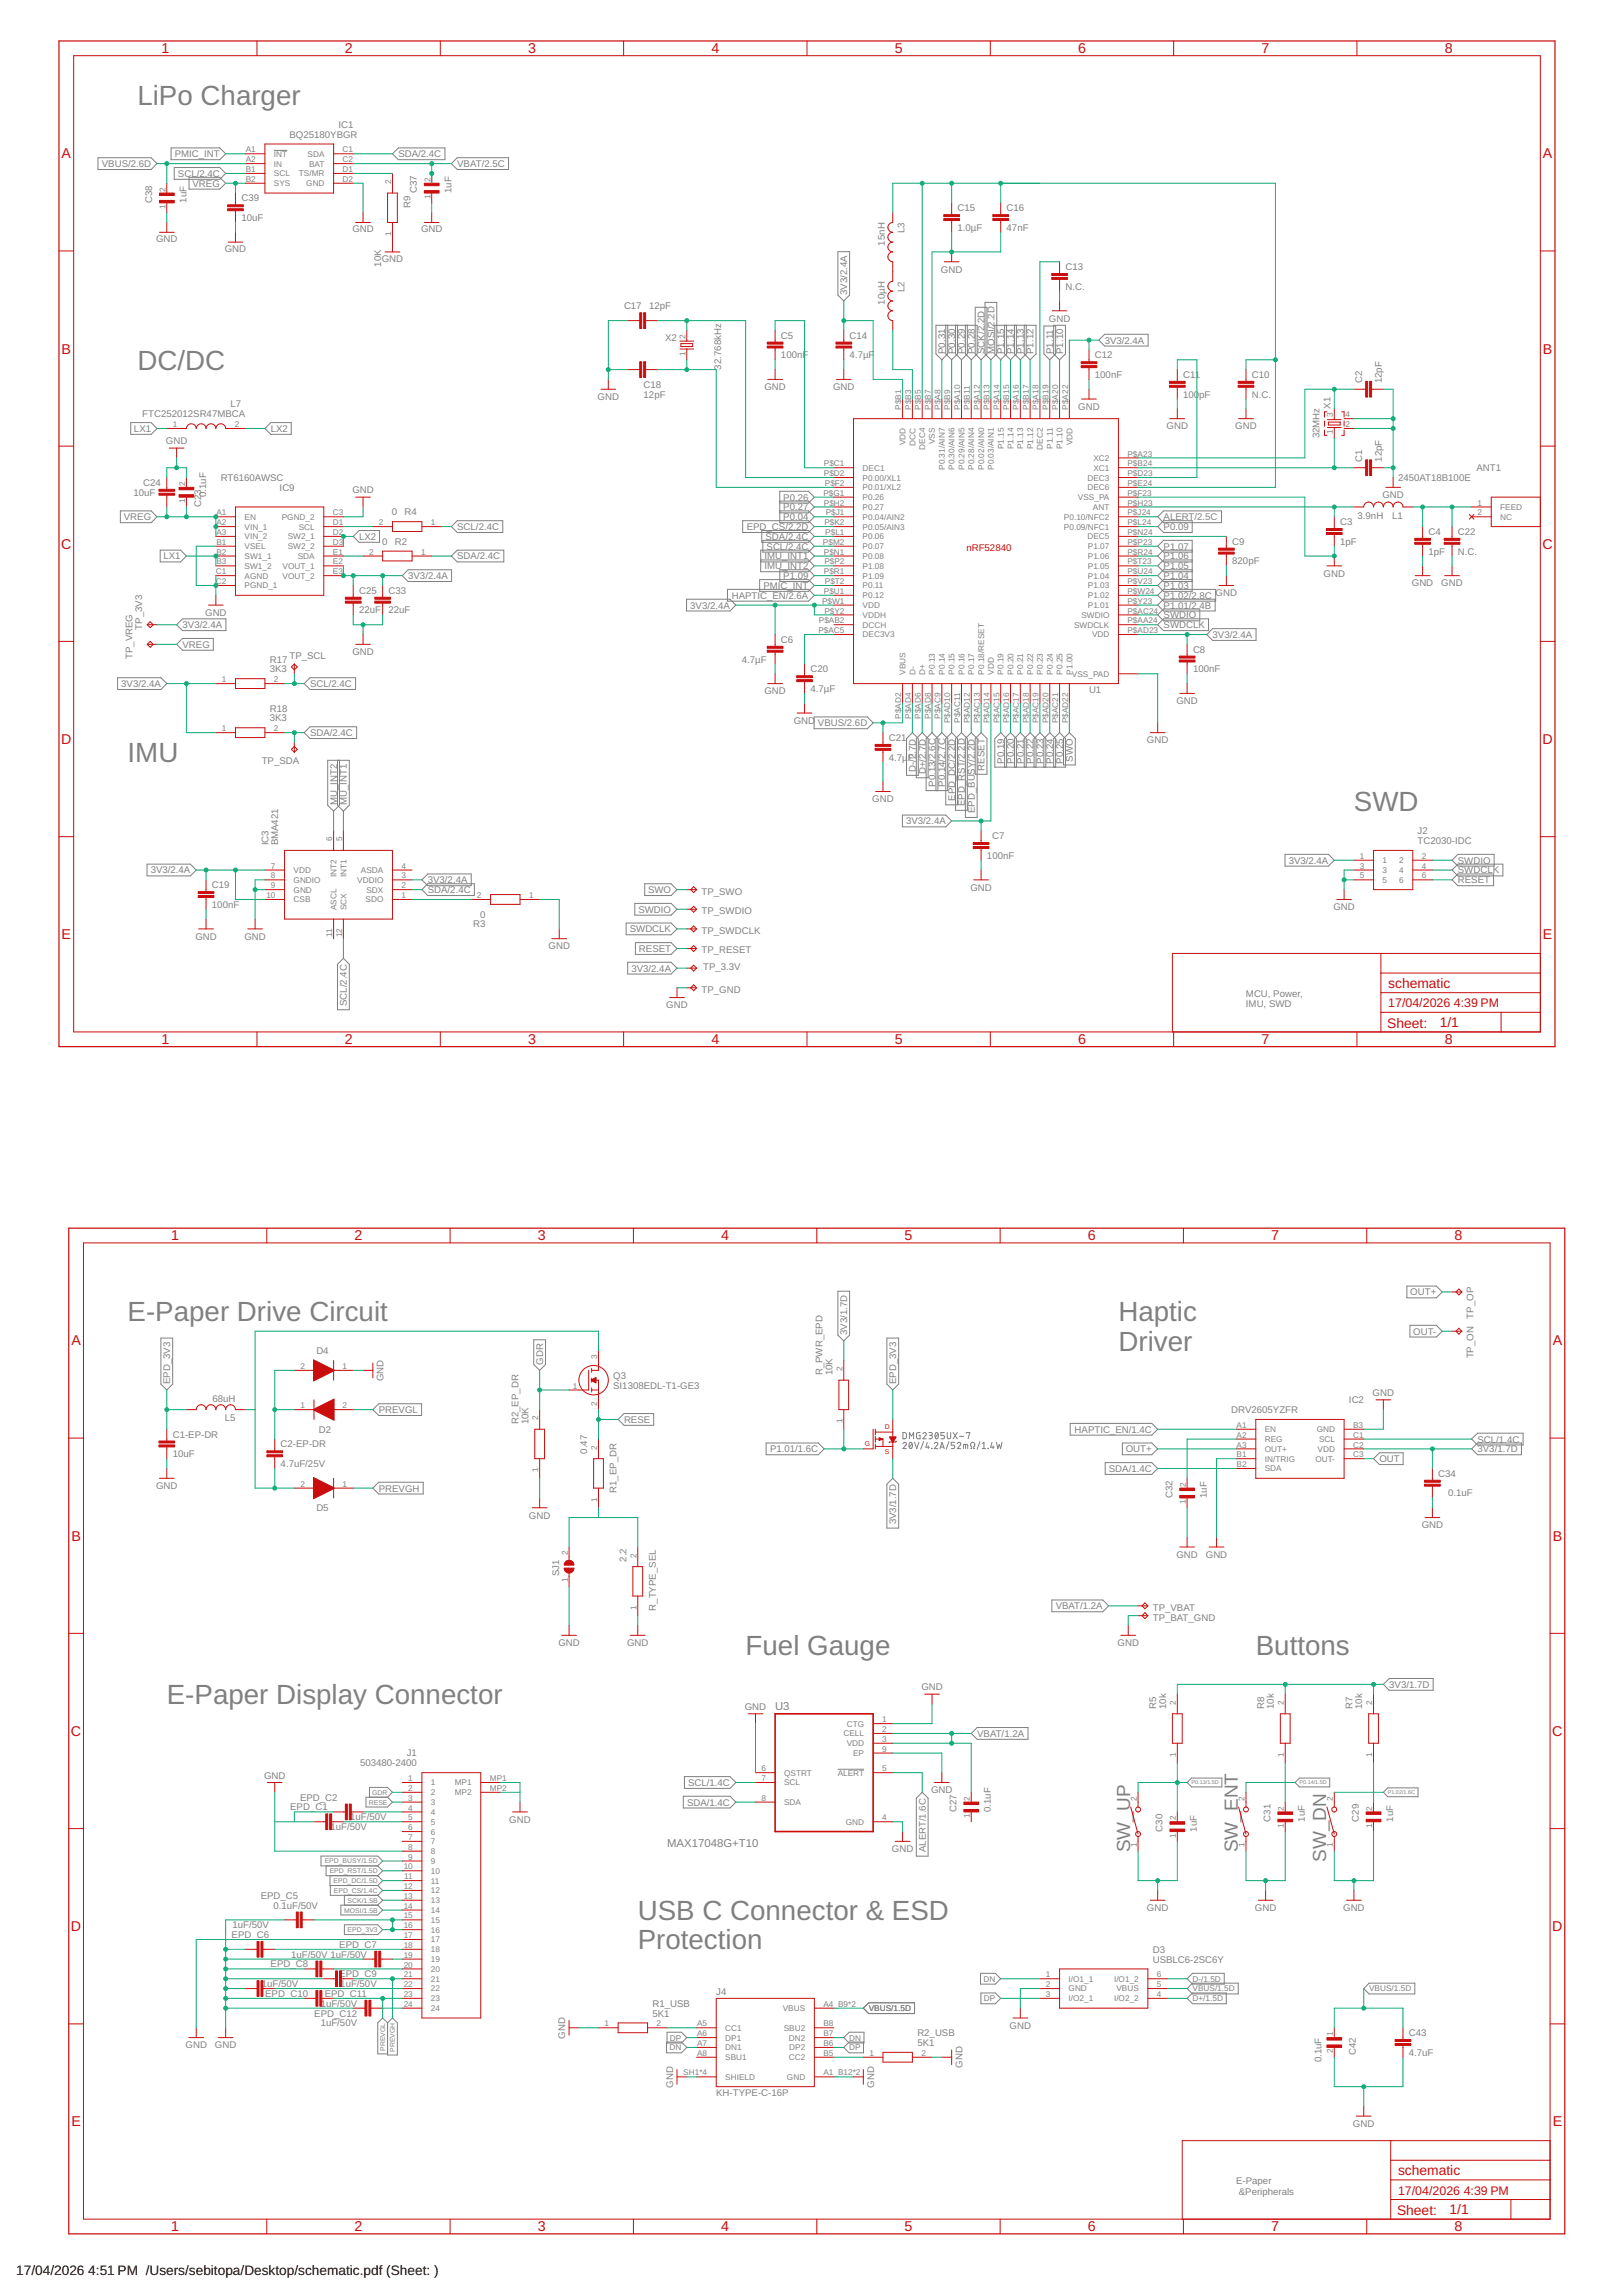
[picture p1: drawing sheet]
<svg xmlns="http://www.w3.org/2000/svg" width="420mm" height="594mm" viewBox="0 0 420 594" stroke-linecap="round" stroke-linejoin="round" font-family="sans-serif">
<defs><g id="words">
<g font-size="7.2" fill="#808080">
<text x="35.6" y="27.1">LiPo Charger</text>
<text x="35.6" y="95.7">DC/DC</text>
<text x="33" y="197.3">IMU</text>
<text x="350.5" y="210">SWD</text>
<text x="33" y="342">E-Paper Drive Circuit</text>
<text x="289.5" y="342">Haptic</text>
<text x="289.5" y="349.7">Driver</text>
<text x="193" y="428.4">Fuel Gauge</text>
<text x="325.1" y="428.4">Buttons</text>
<text x="43.2" y="441.1">E-Paper Display Connector</text>
<text x="165.1" y="497">USB C Connector &amp; ESD</text>
<text x="165.1" y="504.6">Protection</text>
</g>
<g font-size="4.9" fill="#808080">
<text x="292.6" y="479.5" transform="rotate(-90 292.6 479.5)">SW_UP</text>
<text x="320.5" y="479.5" transform="rotate(-90 320.5 479.5)">SW_ENT</text>
<text x="343.3" y="482" transform="rotate(-90 343.3 482)">SW_DN</text>
</g>
<g font-size="3.7" fill="#c90d0c">
<text x="41.8" y="13.8">1</text>
<text x="89.2" y="13.8">2</text>
<text x="136.7" y="13.8">3</text>
<text x="184.2" y="13.8">4</text>
<text x="231.6" y="13.8">5</text>
<text x="279.1" y="13.8">6</text>
<text x="326.5" y="13.8">7</text>
<text x="374" y="13.8">8</text>
<text x="15.9" y="41">A</text>
<text x="399.4" y="41">A</text>
<text x="15.9" y="91.5">B</text>
<text x="399.4" y="91.5">B</text>
<text x="15.8" y="142.1">C</text>
<text x="399.3" y="142.1">C</text>
<text x="15.8" y="192.6">D</text>
<text x="399.3" y="192.6">D</text>
<text x="15.9" y="243.1">E</text>
<text x="399.4" y="243.1">E</text>
<text x="41.8" y="270.3">1</text>
<text x="89.2" y="270.3">2</text>
<text x="136.7" y="270.3">3</text>
<text x="184.2" y="270.3">4</text>
<text x="231.6" y="270.3">5</text>
<text x="279.1" y="270.3">6</text>
<text x="326.5" y="270.3">7</text>
<text x="374" y="270.3">8</text>
<text x="44.3" y="321.1">1</text>
<text x="91.8" y="321.1">2</text>
<text x="139.2" y="321.1">3</text>
<text x="186.7" y="321.1">4</text>
<text x="234.2" y="321.1">5</text>
<text x="281.6" y="321.1">6</text>
<text x="329.1" y="321.1">7</text>
<text x="376.5" y="321.1">8</text>
<text x="18.5" y="348.3">A</text>
<text x="402" y="348.3">A</text>
<text x="18.5" y="398.8">B</text>
<text x="402" y="398.8">B</text>
<text x="18.4" y="449.4">C</text>
<text x="401.9" y="449.4">C</text>
<text x="18.4" y="499.9">D</text>
<text x="401.9" y="499.9">D</text>
<text x="18.5" y="550.5">E</text>
<text x="402" y="550.5">E</text>
<text x="44.3" y="577.6">1</text>
<text x="91.8" y="577.6">2</text>
<text x="139.2" y="577.6">3</text>
<text x="186.7" y="577.6">4</text>
<text x="234.2" y="577.6">5</text>
<text x="281.6" y="577.6">6</text>
<text x="329.1" y="577.6">7</text>
<text x="376.5" y="577.6">8</text>
</g>
<g font-size="3.6" fill="#c90d0c">
<text x="359.4" y="255.7">schematic</text>
<text x="359.1" y="266">Sheet:</text>
<text x="372.7" y="265.8">1/1</text>
<text x="361.9" y="563">schematic</text>
<text x="361.7" y="573.3">Sheet:</text>
<text x="375.3" y="573.2">1/1</text>
</g>
<g font-size="3.5">
<text x="4.2" y="588.9">17/04/2026</text>
<text x="22.9" y="588.9">4:51 PM /Users/sebitopa/Desktop/schematic.pdf (Sheet: )</text>
</g>
<g font-size="3.2" fill="#c90d0c">
<text x="359.4" y="260.8">17/04/2026</text>
<text x="376.4" y="260.8">4:39 PM</text>
<text x="361.9" y="568.1">17/04/2026</text>
<text x="378.9" y="568.1">4:39 PM</text>
</g>
<g font-size="2.9" fill="#808080">
<text x="200.7" y="442.6">U3</text>
<text x="172.7" y="478.1">MAX17048G+T10</text>
</g>
<g font-size="2.5" fill="#808080">
<text x="74.9" y="35.6">BQ25180YBGR</text>
<text x="87.6" y="33.1">IC1</text>
<text x="45.2" y="40.7">PMIC_INT</text>
<text x="103.1" y="40.7">SDA/2.4C</text>
<text x="26.4" y="43.2">VBUS/2.6D</text>
<text x="46.1" y="45.8">SCL/2.4C</text>
<text x="118.4" y="43.2">VBAT/2.5C</text>
<text x="39.4" y="52.5" transform="rotate(-90 39.4 52.5)">C38</text>
<text x="48.3" y="52.5" transform="rotate(-90 48.3 52.5)">1uF</text>
<text x="49.8" y="48.3">VREG</text>
<text x="62.5" y="52.1">C39</text>
<text x="106.3" y="53.8" transform="rotate(-90 106.3 53.8)">R9</text>
<text x="108" y="50" transform="rotate(-90 108 50)">C37</text>
<text x="116.8" y="50" transform="rotate(-90 116.8 50)">1uF</text>
<text x="62.5" y="57.2">10uF</text>
<text x="247.9" y="59.7">1.0µF</text>
<text x="247.9" y="54.7">C15</text>
<text x="260.6" y="59.7">47nF</text>
<text x="260.6" y="54.7">C16</text>
<text x="40.4" y="62.7">GND</text>
<text x="58.2" y="65.2">GND</text>
<text x="91.2" y="60.1">GND</text>
<text x="109" y="60.1">GND</text>
<text x="229.1" y="63.6" transform="rotate(-90 229.1 63.6)">15nH</text>
<text x="234.2" y="60.4" transform="rotate(-90 234.2 60.4)">L3</text>
<text x="98.7" y="69" transform="rotate(-90 98.7 69)">10K</text>
<text x="98.8" y="67.7">GND</text>
<text x="243.6" y="70.5">GND</text>
<text x="275.8" y="69.9">C13</text>
<text x="219.3" y="76.4" transform="rotate(-90 219.3 76.4)">3V3/2.4A</text>
<text x="234.2" y="75.6" transform="rotate(-90 234.2 75.6)">L2</text>
<text x="275.8" y="75">N.C.</text>
<text x="161.5" y="80.1">C17</text>
<text x="168" y="80.1">12pF</text>
<text x="229.1" y="78.8" transform="rotate(-90 229.1 78.8)">10µH</text>
<text x="271.5" y="83.2">GND</text>
<text x="172.2" y="88.3">X2</text>
<text x="202.2" y="87.7">C5</text>
<text x="220" y="87.7">C14</text>
<text x="286" y="89">3V3/2.4A</text>
<text x="186.7" y="95.7" transform="rotate(-90 186.7 95.7)">32.768kHz</text>
<text x="202.2" y="92.8">100nF</text>
<text x="220" y="92.8">4.7µF</text>
<text x="244.7" y="91.6" transform="rotate(-90 244.7 91.6)">P0.31</text>
<text x="247.3" y="91.6" transform="rotate(-90 247.3 91.6)">P0.30</text>
<text x="249.8" y="91.6" transform="rotate(-90 249.8 91.6)">P0.29</text>
<text x="252.3" y="91.6" transform="rotate(-90 252.3 91.6)">P0.28</text>
<text x="254.9" y="91.6" transform="rotate(-90 254.9 91.6)">SCK/2.2D</text>
<text x="257.4" y="91.6" transform="rotate(-90 257.4 91.6)">MOSI/2.2D</text>
<text x="260" y="91.6" transform="rotate(-90 260 91.6)">P1.15</text>
<text x="262.5" y="91.6" transform="rotate(-90 262.5 91.6)">P1.14</text>
<text x="265" y="91.6" transform="rotate(-90 265 91.6)">P1.13</text>
<text x="267.6" y="91.6" transform="rotate(-90 267.6 91.6)">P1.12</text>
<text x="272.7" y="91.6" transform="rotate(-90 272.7 91.6)">P1.11</text>
<text x="275.2" y="91.6" transform="rotate(-90 275.2 91.6)">P1.10</text>
<text x="283.4" y="92.8">C12</text>
<text x="166.6" y="100.4">C18</text>
<text x="197.9" y="101">GND</text>
<text x="215.7" y="101">GND</text>
<text x="283.4" y="97.8">100nF</text>
<text x="306.3" y="97.8">C11</text>
<text x="324.1" y="97.8">C10</text>
<text x="352.7" y="99.2" transform="rotate(-90 352.7 99.2)">C2</text>
<text x="357.7" y="99.2" transform="rotate(-90 357.7 99.2)">12pF</text>
<text x="59.7" y="105.5">L7</text>
<text x="154.7" y="103.6">GND</text>
<text x="166.6" y="102.9">12pF</text>
<text x="279.1" y="106.1">GND</text>
<text x="306.3" y="102.9">100</text>
<text x="310.5" y="102.9">pF</text>
<text x="324.1" y="102.9">N.C.</text>
<text x="344.4" y="105.8" transform="rotate(-90 344.4 105.8)">X1</text>
<text x="34.7" y="111.8">LX1</text>
<text x="36.8" y="108">FTC252012SR47MBCA</text>
<text x="70.1" y="111.8">LX2</text>
<text x="302" y="111.2">GND</text>
<text x="319.8" y="111.2">GND</text>
<text x="341.6" y="113.5" transform="rotate(-90 341.6 113.5)">32MHz</text>
<text x="43" y="115">GND</text>
<text x="352.7" y="119.6" transform="rotate(-90 352.7 119.6)">C1</text>
<text x="357.7" y="119.6" transform="rotate(-90 357.7 119.6)">12pF</text>
<text x="37.1" y="125.8">C24</text>
<text x="57.2" y="124.5">RT6160AWSC</text>
<text x="361.9" y="124.5">2450AT18B100E</text>
<text x="382.2" y="122">ANT1</text>
<text x="34.6" y="128.3">10uF</text>
<text x="52.1" y="131.2" transform="rotate(-90 52.1 131.2)">C23</text>
<text x="53.4" y="128.7" transform="rotate(-90 53.4 128.7)">0.1uF</text>
<text x="72.4" y="127">IC9</text>
<text x="91.2" y="127.7">GND</text>
<text x="202.8" y="129.6">P0.26</text>
<text x="357.9" y="129">GND</text>
<text x="32.1" y="134.7">VREG</text>
<text x="101.5" y="133.4">0</text>
<text x="104.8" y="133.4">R4</text>
<text x="118.4" y="137.2">SCL/2.4C</text>
<text x="193.3" y="137.2">EPD_CS/2.2D</text>
<text x="202.8" y="132.1">P0.27</text>
<text x="202.8" y="134.7">P0.04</text>
<text x="301.2" y="137.2">P0.09</text>
<text x="301.2" y="134.7">ALERT/2.5C</text>
<text x="346.9" y="135.9">C3</text>
<text x="351.4" y="134.3">3.9nH</text>
<text x="360.4" y="134.3">L1</text>
<text x="93" y="139.7">LX2</text>
<text x="98.9" y="141">0</text>
<text x="102.2" y="141">R2</text>
<text x="198.2" y="139.7">SDA/2.4C</text>
<text x="198.4" y="142.3">SCL/2.4C</text>
<text x="301.2" y="142.3">P1.07</text>
<text x="319" y="141">C9</text>
<text x="346.9" y="141">1pF</text>
<text x="369.8" y="143.6">1pF</text>
<text x="369.8" y="138.5">C4</text>
<text x="377.4" y="143.6">N.C.</text>
<text x="377.4" y="138.5">C22</text>
<text x="42.3" y="144.8">LX1</text>
<text x="105.7" y="149.9">3V3/2.4A</text>
<text x="118.4" y="144.8">SDA/2.4C</text>
<text x="197.9" y="144.8">IMU_INT1</text>
<text x="197.9" y="147.4">IMU_INT2</text>
<text x="202.8" y="149.9">P1.09</text>
<text x="301.2" y="144.8">P1.06</text>
<text x="301.2" y="147.4">P1.05</text>
<text x="301.2" y="149.9">P1.04</text>
<text x="319" y="146.1">820pF</text>
<text x="342.6" y="149.3">GND</text>
<text x="93" y="153.7">C25</text>
<text x="100.6" y="153.7">C33</text>
<text x="189.4" y="155">HAPTIC_EN/2.6A</text>
<text x="197.6" y="152.4">PMIC_INT</text>
<text x="301.2" y="152.4">P1.03</text>
<text x="301.2" y="155">P1.02/2.8C</text>
<text x="314.7" y="154.4">GND</text>
<text x="365.5" y="151.8">GND</text>
<text x="373.1" y="151.8">GND</text>
<text x="53.1" y="159.4">GND</text>
<text x="93" y="158.8">22uF</text>
<text x="100.6" y="158.8">22uF</text>
<text x="178.7" y="157.5">3V3/2.4A</text>
<text x="301.2" y="160.1">SWDIO</text>
<text x="301.2" y="157.5">P1.01/2.4B</text>
<text x="36.8" y="163" transform="rotate(-90 36.8 163)">TP_3V3</text>
<text x="47.3" y="167.7">VREG</text>
<text x="47.3" y="162.6">3V3/2.4A</text>
<text x="202.2" y="166.4">C6</text>
<text x="301.2" y="162.6">SWDCLK</text>
<text x="313.9" y="165.1">3V3/2.4A</text>
<text x="34.3" y="170.6" transform="rotate(-90 34.3 170.6)">TP_VREG</text>
<text x="69.9" y="171.5">R17</text>
<text x="74.9" y="170.6">TP_SCL</text>
<text x="91.2" y="169.6">GND</text>
<text x="192" y="171.5">4.7µF</text>
<text x="308.8" y="169">C8</text>
<text x="31.4" y="177.8">3V3/2.4A</text>
<text x="69.9" y="174">3K3</text>
<text x="80.3" y="177.8">SCL/2.4C</text>
<text x="197.9" y="179.8">GND</text>
<text x="209.8" y="179.1">4.7µF</text>
<text x="209.8" y="174">C20</text>
<text x="281.9" y="179.5">U1</text>
<text x="308.8" y="174">100nF</text>
<text x="69.9" y="184.2">R18</text>
<text x="304.5" y="182.3">GND</text>
<text x="69.9" y="186.7">3K3</text>
<text x="80.3" y="190.5">SDA/2.4C</text>
<text x="205.5" y="187.4">GND</text>
<text x="211.8" y="188">VBUS/2.6D</text>
<text x="230.1" y="191.8">C21</text>
<text x="67.8" y="197.8">TP_SDA</text>
<text x="230.1" y="196.9">4.7µ</text>
<text x="235" y="196.9">F</text>
<text x="260" y="197.7" transform="rotate(-90 260 197.7)">P0.19</text>
<text x="262.5" y="197.7" transform="rotate(-90 262.5 197.7)">P0.20</text>
<text x="265" y="197.7" transform="rotate(-90 265 197.7)">P0.21</text>
<text x="267.6" y="197.7" transform="rotate(-90 267.6 197.7)">P0.22</text>
<text x="270.1" y="197.7" transform="rotate(-90 270.1 197.7)">P0.23</text>
<text x="272.7" y="197.7" transform="rotate(-90 272.7 197.7)">P0.24</text>
<text x="275.2" y="197.7" transform="rotate(-90 275.2 197.7)">P0.25</text>
<text x="277.7" y="197.1" transform="rotate(-90 277.7 197.1)">SWO</text>
<text x="296.9" y="192.4">GND</text>
<text x="237.1" y="199.8" transform="rotate(-90 237.1 199.8)">D-/2.7D</text>
<text x="239.6" y="200.4" transform="rotate(-90 239.6 200.4)">D+/2.7D</text>
<text x="242.2" y="203.7" transform="rotate(-90 242.2 203.7)">P0.13/2.6C</text>
<text x="244.7" y="203.7" transform="rotate(-90 244.7 203.7)">P0.14/2.7C</text>
<text x="254.9" y="199.5" transform="rotate(-90 254.9 199.5)">RESET</text>
<text x="87.3" y="208.4" transform="rotate(-90 87.3 208.4)">MU_INT2</text>
<text x="89.8" y="208.4" transform="rotate(-90 89.8 208.4)">MU_INT1</text>
<text x="225.8" y="207.7">GND</text>
<text x="247.3" y="207.3" transform="rotate(-90 247.3 207.3)">EPD_DC/2.2D</text>
<text x="249.8" y="208.7" transform="rotate(-90 249.8 208.7)">EPD_RST/2.2D</text>
<text x="234.6" y="213.4">3V3/2.4A</text>
<text x="252.3" y="210.5" transform="rotate(-90 252.3 210.5)">EPD_BUSY/2.2D</text>
<text x="367" y="215.9">J2</text>
<text x="69.5" y="218.9" transform="rotate(-90 69.5 218.9)">IC3</text>
<text x="72" y="218.9" transform="rotate(-90 72 218.9)">BMA421</text>
<text x="256.9" y="217.2">C7</text>
<text x="367" y="218.5">TC2030-IDC</text>
<text x="39" y="226.1">3V3/2.4A</text>
<text x="255.5" y="222.3">100nF</text>
<text x="333.6" y="223.6">3V3/2.4A</text>
<text x="377.4" y="223.6">SWDIO</text>
<text x="377.4" y="226.1">SWDCLK</text>
<text x="54.9" y="229.9">C19</text>
<text x="110.7" y="231.2">SDA/2.4C</text>
<text x="110.7" y="228.6">3V3/2.4A</text>
<text x="167.8" y="231.2">SWO</text>
<text x="181.6" y="231.6">TP_SWO</text>
<text x="251.2" y="230.5">GND</text>
<text x="377.4" y="228.6">RESET</text>
<text x="54.9" y="235">100nF</text>
<text x="124.3" y="237.5">0</text>
<text x="165.3" y="236.3">SWDIO</text>
<text x="181.6" y="236.6">TP_SWDIO</text>
<text x="345.2" y="235.6">GND</text>
<text x="50.6" y="243.2">GND</text>
<text x="63.3" y="243.2">GND</text>
<text x="122.5" y="240.1">R3</text>
<text x="142" y="245.8">GND</text>
<text x="163" y="241.3">SWDCLK</text>
<text x="181.6" y="241.7">TP_SWDCLK</text>
<text x="163.5" y="251.5">3V3/2.4A</text>
<text x="165.4" y="246.4">RESET</text>
<text x="181.6" y="246.8">TP_RESET</text>
<text x="182" y="251.1">TP_3.3V</text>
<text x="181.6" y="257">TP_GND</text>
<text x="89.8" y="260.4" transform="rotate(-90 89.8 260.4)">SCL/2.4C</text>
<text x="172.5" y="261">GND</text>
<text x="322.6" y="258.1">MCU, Power,</text>
<text x="322.6" y="260.8">IMU, SWD</text>
<text x="365.1" y="335.3">OUT+</text>
<text x="381.5" y="341.3" transform="rotate(-90 381.5 341.3)">TP_OP</text>
<text x="219.3" y="345.6" transform="rotate(-90 219.3 345.6)">3V3/1.7D</text>
<text x="365.9" y="345.5">OUT-</text>
<text x="81.9" y="350.6">D4</text>
<text x="140.6" y="353.2" transform="rotate(-90 140.6 353.2)">GDR</text>
<text x="381.5" y="351.6" transform="rotate(-90 381.5 351.6)">TP_ON</text>
<text x="44.1" y="358.3" transform="rotate(-90 44.1 358.3)">EPD_3V3</text>
<text x="99.3" y="357.5" transform="rotate(-90 99.3 357.5)">GND</text>
<text x="158.7" y="359.4">SI1308EDL-T1-GE3</text>
<text x="158.7" y="356.9">Q3</text>
<text x="213" y="356" transform="rotate(-90 213 356)">R_PWR_EPD</text>
<text x="215.5" y="356" transform="rotate(-90 215.5 356)">10K</text>
<text x="232" y="358.3" transform="rotate(-90 232 358.3)">EPD_3V3</text>
<text x="55" y="362.9">68uH</text>
<text x="98" y="365.8">PREVGL</text>
<text x="318.7" y="365.8">DRV2605YZFR</text>
<text x="349.2" y="363.3">IC2</text>
<text x="355.3" y="361.3">GND</text>
<text x="58.2" y="367.9">L5</text>
<text x="82.6" y="370.9">D2</text>
<text x="134.2" y="368.7" transform="rotate(-90 134.2 368.7)">R2_EP_DR</text>
<text x="136.8" y="368.7" transform="rotate(-90 136.8 368.7)">10K</text>
<text x="161.5" y="368.3">RESE</text>
<text x="278.2" y="370.9">HAPTIC_EN/1.4C</text>
<text x="44.7" y="377.2">10uF</text>
<text x="44.7" y="372.1">C1-EP-DR</text>
<text x="72.7" y="374.7">C2-EP-DR</text>
<text x="152" y="376.3" transform="rotate(-90 152 376.3)">0.47</text>
<text x="199.3" y="375.9">P1.01/1.6C</text>
<text x="291.4" y="375.9">OUT+</text>
<text x="382.5" y="375.9">3V3/1.7D</text>
<text x="382.5" y="373.4">SCL/1.4C</text>
<text x="72.7" y="379.8">4.7uF/25V</text>
<text x="287.1" y="381">SDA/1.4C</text>
<text x="357.1" y="378.5">OUT</text>
<text x="372.3" y="382.3">C34</text>
<text x="40.4" y="385.5">GND</text>
<text x="98" y="386.1">PREVGH</text>
<text x="159.6" y="386.5" transform="rotate(-90 159.6 386.5)">R1_EP_DR</text>
<text x="303.5" y="387.8" transform="rotate(-90 303.5 387.8)">C32</text>
<text x="312.4" y="387.8" transform="rotate(-90 312.4 387.8)">1uF</text>
<text x="374.9" y="387.4">0.1uF</text>
<text x="81.9" y="391.2">D5</text>
<text x="136.9" y="393.1">GND</text>
<text x="232" y="394.6" transform="rotate(-90 232 394.6)">3V3/1.7D</text>
<text x="368" y="395.6">GND</text>
<text x="162.2" y="404.3" transform="rotate(-90 162.2 404.3)">2.2</text>
<text x="304.5" y="403.3">GND</text>
<text x="312.2" y="403.3">GND</text>
<text x="144.8" y="408.1" transform="rotate(-90 144.8 408.1)">SJ1</text>
<text x="169.8" y="417" transform="rotate(-90 169.8 417)">R_TYPE_SEL</text>
<text x="273.3" y="416.6">VBAT/1.2A</text>
<text x="298.4" y="417">TP_VBAT</text>
<text x="298.4" y="419.5">TP_BAT_GND</text>
<text x="144.5" y="426.1">GND</text>
<text x="162.3" y="426.1">GND</text>
<text x="289.3" y="426.1">GND</text>
<text x="238.5" y="437.5">GND</text>
<text x="359.6" y="436.9">3V3/1.7D</text>
<text x="192.8" y="442.6">GND</text>
<text x="299.3" y="442.4" transform="rotate(-90 299.3 442.4)">R5</text>
<text x="301.9" y="442.4" transform="rotate(-90 301.9 442.4)">10k</text>
<text x="327.3" y="442.4" transform="rotate(-90 327.3 442.4)">R8</text>
<text x="329.8" y="442.4" transform="rotate(-90 329.8 442.4)">10k</text>
<text x="350.1" y="442.4" transform="rotate(-90 350.1 442.4)">R7</text>
<text x="352.7" y="442.4" transform="rotate(-90 352.7 442.4)">10k</text>
<text x="253" y="449.6">VBAT/1.2A</text>
<text x="105.3" y="454.7">J1</text>
<text x="68.4" y="460.4">GND</text>
<text x="93.2" y="457.2">503480-2400</text>
<text x="77.7" y="466.1">EPD_C2</text>
<text x="177.9" y="467.4">SDA/1.4C</text>
<text x="178.1" y="462.3">SCL/1.4C</text>
<text x="241.1" y="464.2">GND</text>
<text x="75.1" y="468.7">EPD_C1</text>
<text x="85.6" y="473.7">1uF/50V</text>
<text x="90.6" y="471.2">1uF/50V</text>
<text x="131.8" y="471.8">GND</text>
<text x="247.6" y="469" transform="rotate(-90 247.6 469)">C27</text>
<text x="256.5" y="469" transform="rotate(-90 256.5 469)">0.1uF</text>
<text x="328.9" y="471.6" transform="rotate(-90 328.9 471.6)">C31</text>
<text x="337.8" y="471.6" transform="rotate(-90 337.8 471.6)">1uF</text>
<text x="351.8" y="471.6" transform="rotate(-90 351.8 471.6)">C29</text>
<text x="360.7" y="471.6" transform="rotate(-90 360.7 471.6)">1uF</text>
<text x="230.9" y="479.4">GND</text>
<text x="239.6" y="479.4" transform="rotate(-90 239.6 479.4)">ALERT/1.6C</text>
<text x="301" y="474.1" transform="rotate(-90 301 474.1)">C30</text>
<text x="309.9" y="474.1" transform="rotate(-90 309.9 474.1)">1uF</text>
<text x="67.5" y="491.5">EPD_C5</text>
<text x="70.8" y="494">0.1uF/50V</text>
<text x="296.9" y="494.7">GND</text>
<text x="324.9" y="494.7">GND</text>
<text x="347.7" y="494.7">GND</text>
<text x="60" y="501.7">EPD_C6</text>
<text x="60.2" y="499.1">1uF/50V</text>
<text x="70" y="509.3">EPD_C8</text>
<text x="75.4" y="506.7">1uF/50V 1uF/50V</text>
<text x="87.8" y="504.2">EPD_C7</text>
<text x="298.4" y="508">USBLC6-2SC6Y</text>
<text x="298.4" y="505.5">D3</text>
<text x="67.8" y="514.4">1uF/50V</text>
<text x="87.8" y="511.8">EPD_C9</text>
<text x="88.1" y="514.4">1uF/50V</text>
<text x="68.6" y="516.9">EPD_C10</text>
<text x="81.3" y="522">EPD_C12</text>
<text x="83" y="519.4">1uF/50V</text>
<text x="84.1" y="516.9">EPD_C11</text>
<text x="168.9" y="522">5K1</text>
<text x="168.9" y="519.4">R1_USB</text>
<text x="185.4" y="516.5">J4</text>
<text x="83" y="524.5">1uF/50V</text>
<text x="146.3" y="527.7" transform="rotate(-90 146.3 527.7)">GND</text>
<text x="237.5" y="527.1">R2_USB</text>
<text x="261.4" y="525.2">GND</text>
<text x="364.7" y="527.1">C43</text>
<text x="48" y="530.2">GND</text>
<text x="55.7" y="530.2">GND</text>
<text x="237.5" y="529.6">5K1</text>
<text x="342.1" y="533.8" transform="rotate(-90 342.1 533.8)">0.1uF</text>
<text x="351" y="532" transform="rotate(-90 351 532)">C42</text>
<text x="364.7" y="532.1">4.7uF</text>
<text x="249.2" y="535.3" transform="rotate(-90 249.2 535.3)">GND</text>
<text x="174.2" y="540.4" transform="rotate(-90 174.2 540.4)">GND</text>
<text x="185.4" y="542.7">KH-TYPE-C-16P</text>
<text x="226.3" y="540.4" transform="rotate(-90 226.3 540.4)">GND</text>
<text x="350.3" y="550.6">GND</text>
<text x="320" y="565.4">E-Paper</text>
<text x="320.7" y="568.1">&amp;Peripherals</text>
</g>
<text font-size="2.5" fill="#c90d0c" x="250.2" y="142.7">nRF52840</text>
<g font-size="2.1" fill="#808080">
<text x="63.6" y="39.5">A1</text>
<text x="63.6" y="42">A2</text>
<text x="70.9" y="40.6">INT</text>
<text x="79.6" y="40.6">SDA</text>
<text x="88.7" y="39.5">C1</text>
<text x="88.7" y="42">C2</text>
<text x="63.6" y="44.5">B1</text>
<text x="63.6" y="47.1">B2</text>
<text x="70.9" y="43.1">IN</text>
<text x="70.9" y="45.6">SCL</text>
<text x="77.4" y="45.6">TS/MR</text>
<text x="80" y="43.1">BAT</text>
<text x="88.7" y="44.5">D1</text>
<text x="88.7" y="47.1">D2</text>
<text x="101.2" y="47.6" transform="rotate(-90 101.2 47.6)">2</text>
<text x="111.4" y="47.1" transform="rotate(-90 111.4 47.1)">2</text>
<text x="42.8" y="49.6" transform="rotate(-90 42.8 49.6)">2</text>
<text x="70.9" y="48.2">SYS</text>
<text x="79.3" y="48.2">GND</text>
<text x="111.4" y="51.5" transform="rotate(-90 111.4 51.5)">1</text>
<text x="42.8" y="54" transform="rotate(-90 42.8 54)">1</text>
<text x="101.2" y="61.1" transform="rotate(-90 101.2 61.1)">1</text>
<text x="177.4" y="87.7" transform="rotate(-90 177.4 87.7)">2</text>
<text x="177.4" y="92.1" transform="rotate(-90 177.4 92.1)">1</text>
<text x="233.3" y="106" transform="rotate(-90 233.3 106)">P$B1</text>
<text x="235.9" y="106" transform="rotate(-90 235.9 106)">P$B3</text>
<text x="238.4" y="106" transform="rotate(-90 238.4 106)">P$B5</text>
<text x="240.9" y="106" transform="rotate(-90 240.9 106)">P$B7</text>
<text x="243.5" y="106" transform="rotate(-90 243.5 106)">P$A8</text>
<text x="246" y="106" transform="rotate(-90 246 106)">P$B9</text>
<text x="248.6" y="106" transform="rotate(-90 248.6 106)">P$A10</text>
<text x="251.1" y="106" transform="rotate(-90 251.1 106)">P$B11</text>
<text x="253.6" y="106" transform="rotate(-90 253.6 106)">P$A12</text>
<text x="256.2" y="106" transform="rotate(-90 256.2 106)">P$B13</text>
<text x="258.7" y="106" transform="rotate(-90 258.7 106)">P$A14</text>
<text x="261.2" y="106" transform="rotate(-90 261.2 106)">P$B15</text>
<text x="263.8" y="106" transform="rotate(-90 263.8 106)">P$A16</text>
<text x="266.3" y="106" transform="rotate(-90 266.3 106)">P$B17</text>
<text x="268.9" y="106" transform="rotate(-90 268.9 106)">P$A18</text>
<text x="271.4" y="106" transform="rotate(-90 271.4 106)">P$B19</text>
<text x="273.9" y="106" transform="rotate(-90 273.9 106)">P$A20</text>
<text x="276.5" y="106" transform="rotate(-90 276.5 106)">P$A22</text>
<text x="44.7" y="110.6">1</text>
<text x="60.8" y="110.6">2</text>
<text x="345.1" y="112.5" transform="rotate(-90 345.1 112.5)">1</text>
<text x="345.1" y="108" transform="rotate(-90 345.1 108)">3</text>
<text x="348.3" y="108">4</text>
<text x="348.3" y="110.6">2</text>
<text x="234.4" y="115.2" transform="rotate(-90 234.4 115.2)">VDD</text>
<text x="237" y="115.4" transform="rotate(-90 237 115.4)">DCC</text>
<text x="239.5" y="116.4" transform="rotate(-90 239.5 116.4)">DEC4</text>
<text x="242" y="115" transform="rotate(-90 242 115)">VSS</text>
<text x="259.8" y="116.3" transform="rotate(-90 259.8 116.3)">P1.15</text>
<text x="262.4" y="116.3" transform="rotate(-90 262.4 116.3)">P1.14</text>
<text x="264.9" y="116.3" transform="rotate(-90 264.9 116.3)">P1.13</text>
<text x="267.4" y="116.3" transform="rotate(-90 267.4 116.3)">P1.12</text>
<text x="270" y="116.4" transform="rotate(-90 270 116.4)">DEC2</text>
<text x="272.5" y="116.1" transform="rotate(-90 272.5 116.1)">P1.11</text>
<text x="275.1" y="116.3" transform="rotate(-90 275.1 116.3)">P1.10</text>
<text x="277.6" y="115.2" transform="rotate(-90 277.6 115.2)">VDD</text>
<text x="283.1" y="119.3">XC2</text>
<text x="291.9" y="118.2">P$A23</text>
<text x="47.9" y="125.8" transform="rotate(-90 47.9 125.8)">2</text>
<text x="213.3" y="120.7">P$C1</text>
<text x="213.3" y="123.3">P$D2</text>
<text x="213.5" y="125.8">P$F2</text>
<text x="223.3" y="121.8">DEC1</text>
<text x="223.3" y="124.4">P0.00/XL1</text>
<text x="244.6" y="121.6" transform="rotate(-90 244.6 121.6)">P0.31/AIN7</text>
<text x="247.1" y="121.6" transform="rotate(-90 247.1 121.6)">P0.30/AIN6</text>
<text x="249.7" y="121.6" transform="rotate(-90 249.7 121.6)">P0.29/AIN5</text>
<text x="252.2" y="121.6" transform="rotate(-90 252.2 121.6)">P0.28/AIN4</text>
<text x="254.7" y="121.6" transform="rotate(-90 254.7 121.6)">P0.02/AIN0</text>
<text x="257.3" y="121.6" transform="rotate(-90 257.3 121.6)">P0.03/AIN1</text>
<text x="281.5" y="124.4">DEC3</text>
<text x="283.1" y="121.8">XC1</text>
<text x="291.9" y="125.8">P$E24</text>
<text x="291.9" y="123.3">P$D23</text>
<text x="291.9" y="120.7">P$B24</text>
<text x="47.9" y="130.2" transform="rotate(-90 47.9 130.2)">1</text>
<text x="213.2" y="128.3">P$G1</text>
<text x="213.3" y="130.9">P$H2</text>
<text x="223.3" y="126.9">P0.01/XL2</text>
<text x="223.3" y="129.5">P0.26</text>
<text x="279.1" y="129.5">VSS_PA</text>
<text x="281.5" y="126.9">DEC6</text>
<text x="291.9" y="130.9">P$H23</text>
<text x="291.9" y="128.3">P$F23</text>
<text x="382.5" y="130.9">1</text>
<text x="56" y="133.4">A1</text>
<text x="56" y="136">A2</text>
<text x="63.3" y="134.5">EN</text>
<text x="63.3" y="137.1">VIN_1</text>
<text x="72.9" y="134.5">PGND_2</text>
<text x="77.3" y="137.1">SCL</text>
<text x="86.2" y="133.4">C3</text>
<text x="86.2" y="136">D1</text>
<text x="98.1" y="136">2</text>
<text x="111.6" y="136">1</text>
<text x="213.4" y="136">P$K2</text>
<text x="213.8" y="133.4">P$J1</text>
<text x="223.3" y="132">P0.27</text>
<text x="223.3" y="134.5">P0.04/AIN2</text>
<text x="223.3" y="137.1">P0.05/AIN3</text>
<text x="275.4" y="137.1">P0.09/NFC1</text>
<text x="275.4" y="134.5">P0.10/NFC2</text>
<text x="282.9" y="132">ANT</text>
<text x="291.9" y="136">P$L24</text>
<text x="291.9" y="133.4">P$J24</text>
<text x="382.5" y="133.4">2</text>
<text x="388.4" y="132">FEED</text>
<text x="388.4" y="134.5">NC</text>
<text x="56" y="138.5">A3</text>
<text x="56" y="141">B1</text>
<text x="56" y="143.6">B2</text>
<text x="63.3" y="139.6">VIN_2</text>
<text x="63.3" y="142.2">VSEL</text>
<text x="74.5" y="139.6">SW2_1</text>
<text x="74.5" y="142.2">SW2_2</text>
<text x="86.2" y="138.5">D2</text>
<text x="86.2" y="141">D3</text>
<text x="86.2" y="143.6">E1</text>
<text x="95.5" y="143.6">2</text>
<text x="109" y="143.6">1</text>
<text x="213" y="141">P$M2</text>
<text x="213.3" y="143.6">P$N1</text>
<text x="213.6" y="138.5">P$L1</text>
<text x="223.3" y="139.6">P0.06</text>
<text x="223.3" y="142.2">P0.07</text>
<text x="281.5" y="139.6">DEC5</text>
<text x="281.6" y="142.2">P1.07</text>
<text x="291.9" y="143.6">P$R24</text>
<text x="291.9" y="141">P$P23</text>
<text x="291.9" y="138.5">P$N24</text>
<text x="55.9" y="148.7">C1</text>
<text x="56" y="146.1">B3</text>
<text x="63.3" y="144.7">SW1_1</text>
<text x="63.3" y="147.2">SW1_2</text>
<text x="63.3" y="149.8">AGND</text>
<text x="73.2" y="147.2">VOUT_1</text>
<text x="73.2" y="149.8">VOUT_2</text>
<text x="77.1" y="144.7">SDA</text>
<text x="86.2" y="146.1">E2</text>
<text x="86.2" y="148.7">E3</text>
<text x="213.3" y="148.7">P$R1</text>
<text x="213.4" y="146.1">P$P2</text>
<text x="223.3" y="144.7">P0.08</text>
<text x="223.3" y="147.2">P1.08</text>
<text x="223.3" y="149.8">P1.09</text>
<text x="281.6" y="149.8">P1.04</text>
<text x="281.6" y="147.2">P1.05</text>
<text x="281.6" y="144.7">P1.06</text>
<text x="291.9" y="148.7">P$U24</text>
<text x="291.9" y="146.1">P$T23</text>
<text x="55.9" y="151.2">C2</text>
<text x="63.3" y="152.3">PGND_1</text>
<text x="213.3" y="153.7">P$U1</text>
<text x="213.5" y="151.2">P$T2</text>
<text x="223.3" y="152.3">P0.11</text>
<text x="223.3" y="154.9">P0.12</text>
<text x="281.6" y="154.9">P1.02</text>
<text x="281.6" y="152.3">P1.03</text>
<text x="291.9" y="153.7">P$W24</text>
<text x="291.9" y="151.2">P$V23</text>
<text x="212" y="161.4">P$AB2</text>
<text x="212.8" y="156.3">P$W1</text>
<text x="213.4" y="158.8">P$Y2</text>
<text x="223.3" y="157.4">VDD</text>
<text x="223.3" y="159.9">VDDH</text>
<text x="280" y="159.9">SWDIO</text>
<text x="281.6" y="157.4">P1.01</text>
<text x="291.9" y="161.4">P$AA24</text>
<text x="291.9" y="158.8">P$AC24</text>
<text x="291.9" y="156.3">P$Y23</text>
<text x="211.9" y="163.9">P$AC5</text>
<text x="223.3" y="162.5">DCCH</text>
<text x="223.3" y="165">DEC3V3</text>
<text x="278.1" y="162.5">SWDCLK</text>
<text x="282.7" y="165">VDD</text>
<text x="291.9" y="163.9">P$AD23</text>
<text x="57.4" y="176.6">1</text>
<text x="70.9" y="176.6">2</text>
<text x="234.4" y="174.6" transform="rotate(-90 234.4 174.6)">VBUS</text>
<text x="237" y="174.6" transform="rotate(-90 237 174.6)">D-</text>
<text x="239.5" y="174.6" transform="rotate(-90 239.5 174.6)">D+</text>
<text x="242" y="174.6" transform="rotate(-90 242 174.6)">P0.13</text>
<text x="244.6" y="174.6" transform="rotate(-90 244.6 174.6)">P0.14</text>
<text x="247.1" y="174.6" transform="rotate(-90 247.1 174.6)">P0.15</text>
<text x="249.7" y="174.6" transform="rotate(-90 249.7 174.6)">P0.16</text>
<text x="252.2" y="174.6" transform="rotate(-90 252.2 174.6)">P0.17</text>
<text x="254.7" y="174.6" transform="rotate(-90 254.7 174.6)">P0.18/RESET</text>
<text x="257.3" y="174.6" transform="rotate(-90 257.3 174.6)">VDD</text>
<text x="259.8" y="174.6" transform="rotate(-90 259.8 174.6)">P0.19</text>
<text x="262.4" y="174.6" transform="rotate(-90 262.4 174.6)">P0.20</text>
<text x="264.9" y="174.6" transform="rotate(-90 264.9 174.6)">P0.21</text>
<text x="267.4" y="174.6" transform="rotate(-90 267.4 174.6)">P0.22</text>
<text x="270" y="174.6" transform="rotate(-90 270 174.6)">P0.23</text>
<text x="272.5" y="174.6" transform="rotate(-90 272.5 174.6)">P0.24</text>
<text x="275.1" y="174.6" transform="rotate(-90 275.1 174.6)">P0.25</text>
<text x="277.5" y="175.2">VSS_PAD</text>
<text x="277.6" y="174.6" transform="rotate(-90 277.6 174.6)">P1.00</text>
<text x="57.4" y="189.3">1</text>
<text x="70.9" y="189.3">2</text>
<text x="233.3" y="186.1" transform="rotate(-90 233.3 186.1)">P$AD2</text>
<text x="235.9" y="186.1" transform="rotate(-90 235.9 186.1)">P$AD4</text>
<text x="238.4" y="186.1" transform="rotate(-90 238.4 186.1)">P$AD6</text>
<text x="240.9" y="186.1" transform="rotate(-90 240.9 186.1)">P$AD8</text>
<text x="243.5" y="186.1" transform="rotate(-90 243.5 186.1)">P$AC9</text>
<text x="246" y="187.3" transform="rotate(-90 246 187.3)">P$AD10</text>
<text x="248.6" y="187.1" transform="rotate(-90 248.6 187.1)">P$AC11</text>
<text x="251.1" y="187.3" transform="rotate(-90 251.1 187.3)">P$AD12</text>
<text x="253.6" y="187.3" transform="rotate(-90 253.6 187.3)">P$AC13</text>
<text x="256.2" y="187.3" transform="rotate(-90 256.2 187.3)">P$AD14</text>
<text x="258.7" y="187.3" transform="rotate(-90 258.7 187.3)">P$AC15</text>
<text x="261.2" y="187.3" transform="rotate(-90 261.2 187.3)">P$AD16</text>
<text x="263.8" y="187.3" transform="rotate(-90 263.8 187.3)">P$AC17</text>
<text x="266.3" y="187.3" transform="rotate(-90 266.3 187.3)">P$AD18</text>
<text x="268.9" y="187.3" transform="rotate(-90 268.9 187.3)">P$AC19</text>
<text x="271.4" y="187.3" transform="rotate(-90 271.4 187.3)">P$AD20</text>
<text x="273.9" y="187.3" transform="rotate(-90 273.9 187.3)">P$AC21</text>
<text x="276.5" y="187.3" transform="rotate(-90 276.5 187.3)">P$AD22</text>
<text x="86" y="217.8" transform="rotate(-90 86 217.8)">6</text>
<text x="88.5" y="217.8" transform="rotate(-90 88.5 217.8)">5</text>
<text x="70.1" y="224.9">7</text>
<text x="70.1" y="227.4">8</text>
<text x="76" y="226">VDD</text>
<text x="87.1" y="227.1" transform="rotate(-90 87.1 227.1)">INT2</text>
<text x="89.7" y="227.1" transform="rotate(-90 89.7 227.1)">INT1</text>
<text x="93.4" y="226">ASDA</text>
<text x="103.9" y="227.4">3</text>
<text x="103.9" y="224.9">4</text>
<text x="352.1" y="222.3">1</text>
<text x="352.1" y="224.9">3</text>
<text x="352.1" y="227.4">5</text>
<text x="357.9" y="223.4">1</text>
<text x="357.9" y="226">3</text>
<text x="362.2" y="223.4">2</text>
<text x="362.2" y="226">4</text>
<text x="368.1" y="222.3">2</text>
<text x="368.1" y="224.9">4</text>
<text x="368.1" y="227.4">6</text>
<text x="69" y="232.5">10</text>
<text x="70.1" y="229.9">9</text>
<text x="76" y="228.5">GNDIO</text>
<text x="76" y="231.1">GND</text>
<text x="76" y="233.6">CSB</text>
<text x="92.5" y="228.5">VDDIO</text>
<text x="94.6" y="233.6">SDO</text>
<text x="94.9" y="231.1">SDX</text>
<text x="103.9" y="232.5">1</text>
<text x="103.9" y="229.9">2</text>
<text x="123.5" y="232.5">2</text>
<text x="137" y="232.5">1</text>
<text x="357.9" y="228.5">5</text>
<text x="362.2" y="228.5">6</text>
<text x="87.1" y="235.6" transform="rotate(-90 87.1 235.6)">ASCL</text>
<text x="89.7" y="235.6" transform="rotate(-90 89.7 235.6)">SCX</text>
<text x="86" y="242.5" transform="rotate(-90 86 242.5)">11</text>
<text x="88.5" y="242.6" transform="rotate(-90 88.5 242.6)">12</text>
<text x="154.6" y="351.8" transform="rotate(-90 154.6 351.8)">3</text>
<text x="77.8" y="354.4">2</text>
<text x="88.7" y="354.4">1</text>
<text x="148.3" y="359.5">1</text>
<text x="218.1" y="354.9" transform="rotate(-90 218.1 354.9)">2</text>
<text x="77.8" y="364.5">1</text>
<text x="88.7" y="364.5">2</text>
<text x="154.6" y="363.9" transform="rotate(-90 154.6 363.9)">2</text>
<text x="139.3" y="367.6" transform="rotate(-90 139.3 367.6)">2</text>
<text x="218.1" y="368.4" transform="rotate(-90 218.1 368.4)">1</text>
<text x="320.1" y="369.6">A1</text>
<text x="327.4" y="370.7">EN</text>
<text x="340.9" y="370.7">GND</text>
<text x="350.3" y="369.6">B3</text>
<text x="154.6" y="375.3" transform="rotate(-90 154.6 375.3)">2</text>
<text x="320.1" y="372.2">A2</text>
<text x="320.1" y="374.7">A3</text>
<text x="320.1" y="377.2">B1</text>
<text x="327.4" y="373.3">REG</text>
<text x="327.4" y="375.8">OUT+</text>
<text x="341.1" y="375.8">VDD</text>
<text x="341.5" y="373.3">SCL</text>
<text x="350.3" y="372.2">C1</text>
<text x="350.3" y="374.7">C2</text>
<text x="350.3" y="377.2">C3</text>
<text x="139.3" y="381.1" transform="rotate(-90 139.3 381.1)">1</text>
<text x="320.1" y="379.8">B2</text>
<text x="327.4" y="378.4">IN/TRIG</text>
<text x="327.4" y="380.9">SDA</text>
<text x="340.5" y="378.4">OUT-</text>
<text x="77.8" y="384.9">2</text>
<text x="88.7" y="384.9">1</text>
<text x="154.6" y="388.7" transform="rotate(-90 154.6 388.7)">1</text>
<text x="307" y="389.3" transform="rotate(-90 307 389.3)">1</text>
<text x="307" y="384.9" transform="rotate(-90 307 384.9)">2</text>
<text x="147" y="402.6" transform="rotate(-90 147 402.6)">2</text>
<text x="164.7" y="403.2" transform="rotate(-90 164.7 403.2)">2</text>
<text x="147" y="409.6" transform="rotate(-90 147 409.6)">1</text>
<text x="164.7" y="416.7" transform="rotate(-90 164.7 416.7)">1</text>
<text x="304.4" y="441.3" transform="rotate(-90 304.4 441.3)">2</text>
<text x="332.4" y="441.3" transform="rotate(-90 332.4 441.3)">2</text>
<text x="355.2" y="441.3" transform="rotate(-90 355.2 441.3)">2</text>
<text x="218.4" y="449.5">CELL</text>
<text x="219.2" y="446.9">CTG</text>
<text x="228.4" y="445.8">1</text>
<text x="228.4" y="448.4">2</text>
<text x="219.2" y="452">VDD</text>
<text x="220.9" y="454.6">EP</text>
<text x="228.4" y="450.9">3</text>
<text x="228.4" y="453.4">9</text>
<text x="304.4" y="454.8" transform="rotate(-90 304.4 454.8)">1</text>
<text x="332.4" y="454.8" transform="rotate(-90 332.4 454.8)">1</text>
<text x="355.2" y="454.8" transform="rotate(-90 355.2 454.8)">1</text>
<text x="105.7" y="461.1">1</text>
<text x="126.8" y="461.1">MP1</text>
<text x="197.1" y="458.5">6</text>
<text x="197.1" y="461.1">7</text>
<text x="203" y="459.6">QSTRT</text>
<text x="216.9" y="459.6">ALERT</text>
<text x="228.4" y="458.5">5</text>
<text x="105.7" y="463.6">2</text>
<text x="105.7" y="466.1">3</text>
<text x="111.6" y="462.2">1</text>
<text x="111.6" y="464.7">2</text>
<text x="111.6" y="467.3">3</text>
<text x="117.7" y="462.2">MP1</text>
<text x="117.7" y="464.7">MP2</text>
<text x="126.8" y="463.6">MP2</text>
<text x="197.1" y="466.1">8</text>
<text x="203" y="462.2">SCL</text>
<text x="203" y="467.3">SDA</text>
<text x="251.1" y="466.1" transform="rotate(-90 251.1 466.1)">2</text>
<text x="294.3" y="466.1" transform="rotate(-90 294.3 466.1)">2</text>
<text x="322.2" y="466.1" transform="rotate(-90 322.2 466.1)">2</text>
<text x="345.1" y="466.1" transform="rotate(-90 345.1 466.1)">2</text>
<text x="105.7" y="468.7">4</text>
<text x="105.7" y="471.2">5</text>
<text x="105.7" y="473.8">6</text>
<text x="111.6" y="469.8">4</text>
<text x="111.6" y="472.3">5</text>
<text x="219" y="472.3">GND</text>
<text x="228.4" y="471.2">4</text>
<text x="251.1" y="470.6" transform="rotate(-90 251.1 470.6)">1</text>
<text x="304.4" y="471.2" transform="rotate(-90 304.4 471.2)">2</text>
<text x="332.4" y="473.1" transform="rotate(-90 332.4 473.1)">1</text>
<text x="332.4" y="468.7" transform="rotate(-90 332.4 468.7)">2</text>
<text x="355.2" y="473.1" transform="rotate(-90 355.2 473.1)">1</text>
<text x="355.2" y="468.7" transform="rotate(-90 355.2 468.7)">2</text>
<text x="105.7" y="476.3">7</text>
<text x="105.7" y="478.8">8</text>
<text x="111.6" y="474.9">6</text>
<text x="111.6" y="477.4">7</text>
<text x="111.6" y="480">8</text>
<text x="294.3" y="478.2" transform="rotate(-90 294.3 478.2)">1</text>
<text x="304.4" y="475.7" transform="rotate(-90 304.4 475.7)">1</text>
<text x="322.2" y="478.2" transform="rotate(-90 322.2 478.2)">1</text>
<text x="345.1" y="478.2" transform="rotate(-90 345.1 478.2)">1</text>
<text x="104.5" y="483.9">10</text>
<text x="105.7" y="481.4">9</text>
<text x="111.6" y="482.5">9</text>
<text x="111.6" y="485">10</text>
<text x="104.5" y="489">12</text>
<text x="104.5" y="491.5">13</text>
<text x="104.7" y="486.5">11</text>
<text x="111.6" y="487.6">11</text>
<text x="111.6" y="490.1">12</text>
<text x="104.5" y="494.1">14</text>
<text x="104.5" y="496.6">15</text>
<text x="111.6" y="492.7">13</text>
<text x="111.6" y="495.2">14</text>
<text x="111.6" y="497.7">15</text>
<text x="104.5" y="499.2">16</text>
<text x="104.5" y="501.7">17</text>
<text x="111.6" y="500.3">16</text>
<text x="111.6" y="502.8">17</text>
<text x="104.5" y="504.2">18</text>
<text x="104.5" y="506.8">19</text>
<text x="104.5" y="509.3">20</text>
<text x="111.6" y="505.4">18</text>
<text x="111.6" y="507.9">19</text>
<text x="104.5" y="511.9">21</text>
<text x="104.5" y="514.4">22</text>
<text x="111.6" y="510.4">20</text>
<text x="111.6" y="513">21</text>
<text x="111.6" y="515.5">22</text>
<text x="254.6" y="513">DN</text>
<text x="270.8" y="511.9">1</text>
<text x="270.8" y="514.4">2</text>
<text x="276.6" y="513">I/O1_1</text>
<text x="276.6" y="515.5">GND</text>
<text x="288.4" y="513">I/O1_2</text>
<text x="289" y="515.5">VBUS</text>
<text x="299.5" y="511.9">6</text>
<text x="299.5" y="514.4">5</text>
<text x="308.7" y="515.5">VBUS/1.5D</text>
<text x="308.7" y="513">D-/1.5D</text>
<text x="354.4" y="515.5">VBUS/1.5D</text>
<text x="104.5" y="516.9">23</text>
<text x="104.5" y="519.5">24</text>
<text x="111.6" y="518.1">23</text>
<text x="111.6" y="520.6">24</text>
<text x="202.7" y="520.6">VBUS</text>
<text x="213.1" y="519.5">A4_B9*2</text>
<text x="224.9" y="520.6">VBUS/1.5D</text>
<text x="254.7" y="518.1">DP</text>
<text x="270.8" y="516.9">3</text>
<text x="276.6" y="518.1">I/O2_1</text>
<text x="288.4" y="518.1">I/O2_2</text>
<text x="299.5" y="516.9">4</text>
<text x="308.7" y="518.1">D+/1.5D</text>
<text x="156.5" y="524.6">1</text>
<text x="170" y="524.6">2</text>
<text x="180.5" y="527.1">A6</text>
<text x="180.5" y="524.6">A5</text>
<text x="187.7" y="525.7">CC1</text>
<text x="202.9" y="525.7">SBU2</text>
<text x="213.1" y="524.6">B8</text>
<text x="213.1" y="527.1">B7</text>
<text x="345.1" y="527.1" transform="rotate(-90 345.1 527.1)">1</text>
<text x="173.3" y="530.7">DN</text>
<text x="173.4" y="528.2">DP</text>
<text x="180.5" y="532.2">A8</text>
<text x="180.5" y="529.6">A7</text>
<text x="187.7" y="528.2">DP1</text>
<text x="187.7" y="533.3">SBU1</text>
<text x="187.7" y="530.7">DN1</text>
<text x="204.2" y="533.3">CC2</text>
<text x="204.2" y="528.2">DN2</text>
<text x="204.3" y="530.7">DP2</text>
<text x="213.1" y="529.6">B6</text>
<text x="213.1" y="532.2">B5</text>
<text x="219.8" y="528.2">DN</text>
<text x="219.8" y="530.7">DP</text>
<text x="225.1" y="532.2">1</text>
<text x="238.5" y="532.2">2</text>
<text x="345.1" y="531.5" transform="rotate(-90 345.1 531.5)">2</text>
<text x="176.9" y="537.3">SH1*4</text>
<text x="187.7" y="538.4">SHIELD</text>
<text x="203.7" y="538.4">GND</text>
<text x="213.1" y="537.3">A1_B12*2</text>
</g>
<g font-size="1.8" fill="#c90d0c">
<text x="229.1" y="370">D</text>
<text x="223.9" y="374.3">G</text>
<text x="229.1" y="376.3">S</text>
</g>
<g font-size="1.8" fill="#808080">
<text x="95.5" y="467.1">RESE</text>
<text x="96.4" y="464.6">GDR</text>
<text x="84.1" y="482.4">EPD_BUSY/1.5D</text>
<text x="85.3" y="484.9">EPD_RST/1.5D</text>
<text x="86.3" y="487.4">EPD_DC/1.5D</text>
<text x="86.4" y="490">EPD_CS/1.4C</text>
<text x="89.1" y="495.1">MOSI/1.5B</text>
<text x="90" y="492.5">SCK/1.5B</text>
<text x="90" y="500.1">EPD_3V3</text>
<text x="99.7" y="530.9" transform="rotate(-90 99.7 530.9)">PREVGL</text>
<text x="102.2" y="531.2" transform="rotate(-90 102.2 531.2)">PREVGH</text>
</g>
<g font-size="1.4" fill="#808080">
<text x="308.5" y="461.9">P0.13/1.5D</text>
<text x="336.4" y="461.9">P0.14/1.5D</text>
<text x="359.3" y="464.5">P1.02/1.6C</text>
</g>
</g></defs>
<g fill="none" stroke="#808080" stroke-width=".26">
<path d="M44.3 38.3h12.6l1.5 1.5-1.5 1.5h-12.6zM70.9 38.9h3.5M101.6 39.8l1.5-1.5h12.1v3h-12.1zM25.4 40.8h13.7l1.5 1.6-1.5 1.5h-13.7zM45.1 43.4h11.8l1.5 1.5-1.5 1.5h-11.8zM48.9 45.9h8l1.5 1.5-1.5 1.6h-8zM116.8 42.4l1.6-1.6h13.3v3.1h-13.3zM216.9 65.2h3v11.2l-1.5 1.5-1.5-1.5zM252.5 79.5h3v12.1l-1.5 1.5-1.5-1.5zM255 78.3h3v13.3l-1.5 1.5-1.5-1.5zM244.8 84.2v7.4l1.6 1.5 1.5-1.5v-7.4M245.3 84.2v7.4l-1.5 1.5-1.5-1.5v-7.4h10.7v7.4l-1.6 1.5-1.5-1.5v-7.4"/>
<path d="M247.4 84.2v7.4l1.5 1.5 1.5-1.5v-7.4M260.1 84.2v7.4l1.5 1.5 1.5-1.5v-7.4M260.6 84.2v7.4l-1.5 1.5-1.6-1.5v-7.4h10.7v7.4l-1.5 1.5-1.5-1.5v-7.4M262.6 84.2v7.4l1.5 1.5 1.6-1.5v-7.4M270.2 84.4h3.1v7.2l-1.5 1.5-1.6-1.5zM272.8 84.2h3v7.4l-1.5 1.5-1.5-1.5zM284.5 88.1l1.5-1.6h11.2v3.1h-11.2zM33.8 109.4h5.3l1.5 1.5-1.5 1.5h-5.3zM68.6 110.9l1.5-1.5h5.3v3h-5.3zM31.2 132.2h7.9l1.5 1.6-1.5 1.5h-7.9zM91.4 138.9l1.6-1.6h5.3v3.1h-5.3zM116.8 136.3l1.6-1.5h11.8v3h-11.8z"/>
<path d="M192.3 134.8h17l1.5 1.5-1.5 1.5h-17zM197.2 137.3h12.1l1.5 1.6-1.5 1.5h-12.1zM197.5 139.9h11.8l1.5 1.5-1.5 1.5h-11.8zM201.9 130.2h7.4l1.5-1.5-1.5-1.5h-7.4v8.1h7.4l1.5-1.5-1.5-1.6h-7.4M201.9 129.7h7.4l1.5 1.5-1.5 1.6h-7.4M299.7 133.8l1.5-1.6h15v3.1h-15zM301.2 134.8h7.4v3h-7.4l-1.5-1.5zM41.5 142.4h5.2l1.6 1.5-1.6 1.6h-5.2zM104.1 149l1.6-1.5h11.2v3h-11.2zM116.8 143.9l1.6-1.5h12v3.1h-12zM177.7 155.1h11.3l1.5 1.5-1.5 1.6h-11.3zM188.3 152.6h21l1.5 1.5-1.5 1.5h-21z"/>
<path d="M196.7 150h12.6l1.5 1.6-1.5 1.5h-12.6zM196.9 144.9h12.4l1.5 1.6-1.5 1.5h-12.4v-5.6h12.4l1.5 1.5-1.5 1.6h-12.4M201.9 147.5h7.4l1.5 1.5-1.5 1.5h-7.4zM299.7 159.2l1.5-1.6h9.4v3.1h-9.4zM299.7 156.6l1.5-1.5h13.4v3.1h-13.4zM299.7 154.1l1.5-1.5h13.5v3h-13.5zM308.6 142.4h-7.4l-1.5 1.5 1.5 1.6h7.4M308.6 142.9h-7.4l-1.5-1.5 1.5-1.5h7.4v13.2h-7.4l-1.5-1.5 1.5-1.6h7.4M308.6 147.5h-7.4l-1.5 1.5 1.5 1.5h7.4M308.6 144.9h-7.4l-1.5 1.6 1.5 1.5h7.4M30.4 175.4h11.3l1.5 1.6-1.5 1.5h-11.3zM45.7 166.8l1.5-1.5h8v3h-8z"/>
<path d="M45.7 161.7l1.5-1.5h11.3v3h-11.3zM78.7 177l1.6-1.6h11.8v3.1h-11.8zM301.2 160.2h11.7v3h-11.7l-1.5-1.5zM312.4 164.3l1.5-1.6h11.3v3.1h-11.3zM78.7 189.7l1.6-1.6h12v3.1h-12zM87.4 196.8v11.6l1.5 1.6 1.5-1.6v-11.6h-5.6v11.6l1.6 1.6 1.5-1.6v-11.6M210.8 185.6h13.7l1.5 1.5-1.5 1.5h-13.7zM236.2 189.7l1.5 1.5v9.5h-3v-9.5zM238.7 189.7l1.6 1.5v10.1h-3.1v-10.1zM246.4 189.7l1.5 1.5v17.1h-3.1v-17.1zM248.9 189.7l1.5 1.5v18.6h-3v-18.6zM251.4 189.7l1.6 1.5v20.4h-3.1v-20.4z"/>
<path d="M254 189.7l1.5 1.5v9.2h-3v-9.2zM260.1 198.6v-7.4l1.5-1.5 1.5 1.5v7.4M260.6 198.6v-7.4l-1.5-1.5-1.6 1.5v7.4h18.3v-7.4l-1.5-1.5-1.5 1.5v7.4M262.6 198.6v-7.4l1.5-1.5 1.6 1.5v7.4M265.2 198.6v-7.4l1.5-1.5 1.5 1.5v7.4M267.7 198.6v-7.4l1.5-1.5 1.5 1.5v7.4M270.2 198.6v-7.4l1.6-1.5 1.5 1.5v7.4M276.8 189.7l1.6 1.5v6.8h-3.1v-6.8zM233.6 211h11.2l1.6 1.5-1.6 1.5h-11.2zM242.3 204.7v-13.5l1.5-1.5 1.5 1.5v13.5h-5.5v-13.5l1.5-1.5 1.5 1.5v13.5M38.1 223.7h11.2l1.5 1.5-1.5 1.5h-11.2zM109.2 230.3l1.5-1.5h12.1v3h-12.1z"/>
<path d="M109.2 227.8l1.5-1.6h11.3v3.1h-11.3zM162.1 238.9h11.6l1.6 1.6-1.6 1.5h-11.6zM164.3 233.8h9.4l1.6 1.6-1.6 1.5h-9.4zM166.9 228.8h6.8l1.6 1.5-1.6 1.5h-6.8zM332.7 221.1h11.2l1.5 1.6-1.5 1.5h-11.2zM375.9 225.2l1.5-1.5h11.7v3h-11.7zM375.9 222.7l1.5-1.6h9.4v3.1h-9.4zM377.4 226.2h9.3v3.1h-9.3l-1.5-1.5zM88.9 248.1l1.5 1.5v11.8h-3v-11.8zM162.5 249.1h11.2l1.6 1.5-1.6 1.5h-11.2zM164.5 244h9.2l1.6 1.5-1.6 1.6h-9.2zM216.9 334.2h3v11.4l-1.5 1.5-1.5-1.5z"/>
<path d="M364.2 332.9h7.6l1.6 1.5-1.6 1.6h-7.6zM41.7 346.4h3v11.9l-1.5 1.5-1.5-1.5zM138.2 346.8h3v6.4l-1.5 1.5-1.5-1.5zM229.6 346.4h3v11.9l-1.5 1.5-1.5-1.5zM365 343.1h6.8l1.6 1.5-1.6 1.5h-6.8zM96.5 364.9l1.5-1.5h11.1v3h-11.1zM160 367.4l1.5-1.5h7.7v3.1h-7.7zM198.3 373.5h13.5l1.6 1.6-1.6 1.5h-13.5zM233.7 373.7a.44 .44 0 0 1 .7-.3 .44 .44 0 0 1 .1 .7l-.8 .9h1M233.7 370.8l.7 .1 .2 .2 .1 .9-.3 .4h-.7zM235.4 372.4v-1.6l.6 .9 .5-.9v1.6M235.5 373.5l.1-.1a.81 .81 0 0 1 .6 .8 .81 .81 0 0 1-.6 .7l-.3-.4z"/>
<path d="M236.1 373.7l-.7 .9M236.8 373.4l.5 1.6 .6-1.6M238.2 370.8l-.8 .1v1.4l.8 .1v-.9h-.3M238.9 371.2a.44 .44 0 0 1 .6-.4 .44 .44 0 0 1 .2 .7l-.8 .9h.9M239.1 373.2l-.7 2M240.1 373.4l-.4 1.2h.9M240.3 374.3v.7M240.5 370.8h.5a.36 .36 0 0 1 .4 .4 .36 .36 0 0 1-.4 .3h-.4M240.9 371.5a.46 .46 0 0 1 .5 .5 .46 .46 0 0 1-.5 .4h-.4M241.2 374.9l.1 .1zM241.9 373.7a.44 .44 0 0 1 .6-.3 .44 .44 0 0 1 .1 .7l-.7 .9h.9M242.2 370.9l.1-.1a.81 .81 0 0 1 .6 .8 .81 .81 0 0 1-.6 .8l-.3-.8z"/>
<path d="M242.8 371.2l-.7 .9M243.4 375l.5-1.6 .5 1.6M243.5 374.6h.8M244.5 370.8h-.9v.7h.5a.46 .46 0 0 1 .4 .5 .46 .46 0 0 1-.4 .4h-.5M245.2 370.8v1.2a.44 .44 0 0 0 .5 .4 .44 .44 0 0 0 .4-.4v-1.2M245.7 373.2l-.8 2M246.7 370.8l1.1 1.6M247.1 373.4h-.8v.7h.5a.46 .46 0 0 1 .4 .4 .46 .46 0 0 1-.4 .5h-.5M247.8 373.7a.44 .44 0 0 1 .6-.3 .44 .44 0 0 1 .2 .7l-.8 .9h.9M247.8 370.8l-1.1 1.6M248.4 371.8h1.1M249.4 375v-1.1l1 .1 .1 1"/>
<path d="M250 373.9v1.1M250.1 371v-.2h1l-.5 1.6M251.3 375h.2v-.5a.61 .61 0 0 1-.2-.9 .61 .61 0 0 1 1 0 .61 .61 0 0 1-.2 .9v.5h.2M253.7 373.2l-.7 2M254.3 375h.9M254.3 373.7l.4-.3v1.6M255.8 375h.1M256.8 373.4l-.3 1.2h.9M257.1 374.3v.7M258 373.4l.3 1.6 .4-1.1 .3 1.1 .4-1.6M277.1 368.4h21.1l1.5 1.6-1.5 1.5h-21.1zM286.1 378.6h12.1l1.5 1.5-1.5 1.6h-12.1z"/>
<path d="M290.6 373.5h7.6l1.5 1.6-1.5 1.5h-7.6zM357.1 376.1h6.1v3h-6.1l-1.5-1.5zM382.5 373.5h11.4v3.1h-11.4l-1.5-1.5zM382.5 371h11.8v3h-11.8l-1.5-1.5zM96.5 385.2l1.5-1.5h11.6v3h-11.6zM231.1 382.7l1.5 1.5v11.4h-3v-11.4zM272.3 414.2h13.2l1.5 1.5-1.5 1.5h-13.2zM359.6 434.5h11.4v3h-11.4l-1.5-1.5zM177.2 459.9h11.8l1.5 1.5-1.5 1.5h-11.8zM216.9 458h6.8M251.4 448.7l1.6-1.5h13.1v3h-13.1zM94.7 465.2h5.6l1.3 1.3-1.3 1.3h-5.6z"/>
<path d="M95.7 465.2v-2.5h4.6l1.3 1.3-1.3 1.2M176.9 465h12.1l1.5 1.5-1.5 1.5h-12.1zM238.7 464l1.6 1.5v15h-3.1v-15zM308.5 460.3h7.8v2.3h-7.8l-1.2-1.2zM336.4 460.3h7.8v2.3h-7.8l-1.1-1.2zM359.3 462.8h7.8v2.3h-7.8l-1.2-1.1zM83.1 480.5h14.7l1.3 1.2-1.3 1.3h-14.7zM84.4 483v2.5h13.4M85.4 485.5v2.6h12.4M85.5 488.1v2.5h12.3M88.2 493.2h9.6l1.3 1.2-1.3 1.3h-9.6zM89.2 498.2h8.6l1.3 1.3-1.3 1.3h-8.6z"/>
<path d="M89.2 490.6v2.6M97.8 490.6l1.3 1.3-1.3 1.3M97.8 488.1l1.3 1.3-1.3 1.2M97.8 485.5l1.3 1.3-1.3 1.3M97.8 483l1.3 1.3-1.3 1.2M223.5 519.8l1.4-1.4h11.8v2.8h-11.8zM253.8 510.8h3.9l1.4 1.4-1.4 1.4h-3.9zM253.9 515.9h3.8l1.4 1.4-1.4 1.4h-3.8zM307.3 517.3l1.4-1.4h8.8v2.8h-8.8zM307.3 514.8l1.4-1.4h11.8v2.7h-11.8zM308.7 510.8h8.2v2.8h-8.2l-1.4-1.4zM354.4 513.4h11.9v2.7h-11.9l-1.4-1.3z"/>
<path d="M100.3 523.6l1.3-1.2 1.3 1.2v8.4h-2.6zM100.3 523.6l-1.2-1.2-1.3 1.2v8.1h2.5M172.6 528.6h3.8l1.4 1.4-1.4 1.4h-3.8zM172.7 526.1h3.7l1.4 1.4-1.4 1.3h-3.7zM219.8 528.6h3.7v2.8h-3.7l-1.4-1.4zM219.8 526.1h3.9v2.7h-3.9l-1.4-1.3z"/>
</g>
<g fill="none" stroke="#c90d0c" stroke-width=".26">
<path d="M19.1 14.4h379.7v252.7h-379.7zM66.5 10.6v3.8M114 10.6v3.8M161.4 10.6v3.8M208.9 10.6v3.8M256.4 10.6v3.8M303.8 10.6v3.8M351.3 10.6v3.8M63.5 39.8h5.1M68.6 37.3h17.8v12.7h-17.8zM86.4 39.8h5M43.2 47.4v2.6"/>
<path d="M43.2 52.5v2.6M43.2 57.6v2.5M61 50v3M61 54.5v3.1M63.5 42.4h5.1M63.5 44.9h5.1M63.5 47.4h5.1M86.4 42.4h5M86.4 44.9h5M86.4 47.4h5M92.1 57.6h3.8M94 55.1v2.5"/>
<path d="M100.3 50h2.6v7.6h-2.6zM101.6 44.9v5.1M101.6 57.6v7.6M109.9 57.6h3.8M111.8 44.9v2.5M111.8 50v2.5M111.8 55.1v2.5M231.1 55.1v2.5a1.27 1.27 0 0 0-1.3 1.3 1.27 1.27 0 0 0 1.3 1.2 1.27 1.27 0 0 0-1.3 1.3 1.27 1.27 0 0 0 1.3 1.3 1.27 1.27 0 0 0-1.3 1.2 1.27 1.27 0 0 0 1.3 1.3 1.27 1.27 0 0 0-1.3 1.3 1.27 1.27 0 0 0 1.3 1.3v5a1.27 1.27 0 0 0-1.3 1.3 1.27 1.27 0 0 0 1.3 1.3 1.27 1.27 0 0 0-1.3 1.2 1.27 1.27 0 0 0 1.3 1.3 1.27 1.27 0 0 0-1.3 1.3 1.27 1.27 0 0 0 1.3 1.3 1.27 1.27 0 0 0-1.3 1.2 1.27 1.27 0 0 0 1.3 1.3v2.5M246.4 52.5v3.1M246.4 57.1v3M259.1 52.5v3.1M259.1 57.1v3"/>
<path d="M15.3 65h3.8M41.3 60.1h3.8M59.1 62.7h3.8M61 60.1v2.6M99.7 65.2h3.8M244.5 67.8h3.8M246.4 65.2v2.6M274.3 67.8v3M274.3 72.3v3.1M274.3 77.9v2.6M398.8 65h3.7M157.5 98.2v2.6"/>
<path d="M162.6 95.7h3M162.6 83h3M167.1 95.7h3.1M167.1 83h3.1M176 88.3h3.6M176 90.3h3.6M176.3 88.9h3v.8h-3zM177.8 85.5v2.8M177.8 90.3v2.8M198.8 98.2h3.8M200.7 85.5v3.1M200.7 90.1v3"/>
<path d="M200.7 95.7v2.5M216.5 98.2h3.8M218.4 85.5v3.1M218.4 90.1v3M218.4 95.7v2.5M272.4 80.5h3.8M281.9 90.6v3M281.9 95.2v3M304.8 95.7v3M322.6 95.7v3M15.3 115.5h3.8M43.2 110.9h5.1a1.27 1.27 0 0 1 1.2-1.2 1.27 1.27 0 0 1 1.3 1.2 1.27 1.27 0 0 1 1.3-1.2 1.27 1.27 0 0 1 1.2 1.2 1.27 1.27 0 0 1 1.3-1.2 1.27 1.27 0 0 1 1.3 1.2 1.27 1.27 0 0 1 1.2-1.2 1.27 1.27 0 0 1 1.3 1.2h5.1"/>
<path d="M43.8 116h3.8M45.7 116v2.5M155.6 100.8h3.8M221 108.4h68.5v68.6h-68.5zM233.7 103.3v5.1M236.2 103.3v5.1M238.7 103.3v5.1M241.3 103.3v5.1M243.8 103.3v5.1M246.4 103.3v5.1M248.9 103.3v5.1M251.4 103.3v5.1"/>
<path d="M254 103.3v5.1M256.5 103.3v5.1M259.1 103.3v5.1M261.6 103.3v5.1M264.1 103.3v5.1M266.7 103.3v5.1M269.2 103.3v5.1M271.8 103.3v5.1M274.3 103.3v5.1M276.8 103.3v5.1M280 103.3h3.8M281.9 100.8v2.5"/>
<path d="M289.5 118.5h5.1M302.9 108.4h3.8M304.8 100.2v3.1M304.8 105.8v2.6M320.7 108.4h3.8M322.6 100.2v3.1M322.6 105.8v2.6M342.9 111.3v1.4h.6M342.9 109v1.3M343.5 106.6h-.6v1.4M343.6 108.6h3.6M343.6 110.7h3.6"/>
<path d="M343.9 109.3h3v.7h-3zM345.4 105.8v2.8M345.4 110.7v2.8M347.3 106.6h.7v1.4M348 110.9h2.5M348 109v1.3M348 111.3v1.4h-.7M348 108.4h2.5M350.5 100.8h3M355.1 100.8h3M398.8 115.5h3.7M43.2 123.6v3.1"/>
<path d="M43.2 128.2v3M48.3 123.6v2.6M48.3 128.7v2.5M55.9 133.8h5.1M55.9 136.3h5.1M55.9 138.9h5.1M61 131.2h22.8v22.9h-22.8zM83.8 133.8h5.1M83.8 136.3h5.1M83.8 138.9h5.1M92.1 128.7h3.8M94 128.7v2.5"/>
<path d="M96.5 136.3h5.1M101.6 135h7.6v2.6h-7.6zM109.2 136.3h5.1M215.9 131.2h5.1M215.9 133.8h5.1M215.9 136.3h5.1M215.9 138.9h5.1M215.9 128.7h5.1M215.9 121.1h5.1M215.9 123.6h5.1M215.9 126.2h5.1M289.5 131.2h5.1"/>
<path d="M289.5 133.8h5.1M289.5 136.3h5.1M289.5 138.9h5.1M289.5 128.7h5.1M289.5 121.1h5.1M289.5 123.6h5.1M289.5 126.2h5.1M317.5 138.9v3M345.4 133.8v3M345.4 138.3v3.1M350.5 131.2h2.5a1.27 1.27 0 0 1 1.3-1.2 1.27 1.27 0 0 1 1.3 1.2 1.27 1.27 0 0 1 1.2-1.2 1.27 1.27 0 0 1 1.3 1.2 1.27 1.27 0 0 1 1.3-1.2 1.27 1.27 0 0 1 1.3 1.2 1.27 1.27 0 0 1 1.2-1.2 1.27 1.27 0 0 1 1.3 1.2h2.5M350.5 121.1h3"/>
<path d="M355.1 121.1h3M358.8 126.2h3.8M360.7 123.6v2.6M368.3 136.3v3.1M375.9 136.3v3.1M380.4 133.2l1.2 1.2M381 131.2h5.1M381 133.8h5.1M381.6 133.2l-1.2 1.2M398.8 128.7h-12.7v7.6h12.7M54 156.6h3.8M55.9 141.4h5.1"/>
<path d="M55.9 143.9h5.1M55.9 146.5h5.1M55.9 149h5.1M55.9 151.6h5.1M55.9 154.1v2.5M83.8 141.4h5.1M83.8 143.9h5.1M83.8 146.5h5.1M83.8 149h5.1M91.4 151.6v3M91.4 156.1v3.1M94 143.9h5.1"/>
<path d="M99.1 142.7h7.6v2.5h-7.6zM99.1 151.6v3M99.1 156.1v3.1M106.7 143.9h5.1M215.9 154.1h5.1M215.9 141.4h5.1M215.9 143.9h5.1M215.9 146.5h5.1M215.9 149h5.1M215.9 151.6h5.1M215.9 156.6h5.1M215.9 159.2h5.1"/>
<path d="M289.5 154.1h5.1M289.5 141.4h5.1M289.5 143.9h5.1M289.5 146.5h5.1M289.5 149h5.1M289.5 151.6h5.1M289.5 156.6h5.1M289.5 159.2h5.1M315.6 151.6h3.8M317.5 143.4v3.1M317.5 149v2.6M343.5 146.5h3.8"/>
<path d="M345.4 143.9v2.6M366.4 149h3.8M368.3 140.9v3M368.3 146.5v2.5M374 149h3.8M375.9 140.9v3M375.9 146.5v2.5M15.3 166h3.8M38.1 161.7l.8-.7 .7 .7-.7 .8zM38.1 161.7h2.5M38.1 166.8l.8-.8 .7 .8-.7 .8zM38.1 166.8h2.5"/>
<path d="M55.9 177h5.1M61 175.7h7.6v2.5h-7.6zM68.6 177h5.1M75.4 172.6l.8-.7 .8 .7-.8 .8zM76.2 171.9v2.5M92.1 166.8h3.8M94 164.3v2.5M198.8 177h3.8M200.7 164.3v3M200.7 168.8v3.1M200.7 174.4v2.6M208.3 171.9v3"/>
<path d="M208.3 176.4v3.1M215.9 161.7h5.1M215.9 164.3h5.1M233.7 177v5M236.2 177v5M238.7 177v5M241.3 177v5M243.8 177v5M246.4 177v5M248.9 177v5M251.4 177v5M254 177v5"/>
<path d="M256.5 177v5M259.1 177v5M261.6 177v5M264.1 177v5M266.7 177v5M269.2 177v5M271.8 177v5M274.3 177v5M276.8 177v5M289.5 161.7h5.1M289.5 164.3h5.1M289.5 174.4h5.1"/>
<path d="M305.4 179.5h3.8M307.3 166.8v3M307.3 171.4v3M307.3 177v2.5M398.8 166h3.7M55.9 189.7h5.1M61 188.4h7.6v2.5h-7.6zM68.6 189.7h5.1M75.4 194l.8-.8 .8 .8-.8 .7zM76.2 192.2v2.5M206.4 184.6h3.8M208.3 182v2.6"/>
<path d="M228.6 189.7v3M228.6 194.2v3.1M297.8 189.7h3.8M299.7 187.1v2.6M15.3 216.6h3.8M86.4 215.1v5M88.9 215.1v5M226.7 204.9h3.8M228.6 202.4v2.5M254 215.1v3M254 219.6v3.1M398.8 216.6h3.7"/>
<path d="M53.3 227.8v3M53.3 232.3v3.1M53.3 237.9v2.6M66 237.9v2.6M68.6 232.8h5.1M68.6 230.3h5.1M68.6 227.8h5.1M68.6 225.2h5.1M73.7 220.1h27.9v17.8h-27.9zM86.4 237.9v5.1M88.9 237.9v5.1M101.6 232.8h5.1"/>
<path d="M101.6 230.3h5.1M101.6 227.8h5.1M101.6 225.2h5.1M121.9 232.8h5.1M127 231.6h7.6v2.5h-7.6zM134.6 232.8h5.1M177.8 230.3h2.5M177.8 235.4h2.5M178.8 230.3l.8-.8 .7 .8-.7 .8zM178.8 235.4l.8-.8 .7 .8-.7 .7zM252.1 227.8h3.8M254 225.2v2.6"/>
<path d="M346.1 232.8h3.8M348 230.3v2.5M350.5 227.8h5.1M350.5 225.2h5.1M350.5 222.7h5.1M355.6 220.1h10.1v10.2h-10.1zM365.7 227.8h5.1M365.7 225.2h5.1M365.7 222.7h5.1M51.4 240.5h3.8M64.1 240.5h3.8M142.9 243h3.8"/>
<path d="M144.8 240.5v2.5M173.4 258.2h3.8M175.3 255.7v2.5M177.8 240.5h2.5M177.8 245.5h2.5M177.8 250.6h2.5M177.8 255.7h2.5M178.8 240.5l.8-.8 .7 .8-.7 .7zM178.8 245.5l.8-.7 .7 .7-.7 .8zM178.8 250.6l.8-.7 .7 .7-.7 .8zM178.8 255.7l.8-.8 .7 .8-.7 .8zM357.5 246.8v20.3"/>
<path d="M357.5 257h41.3M357.5 251.9h41.3M398.8 246.8h-95.3v20.3M66.5 267.1v3.8M114 267.1v3.8M161.4 267.1v3.8M208.9 267.1v3.8M256.4 267.1v3.8M303.8 267.1v3.8M351.3 267.1v3.8M357.5 262h41.3M388.6 262v5.1"/>
<path d="M69.1 317.9v3.8M116.5 317.9v3.8M164 317.9v3.8M211.5 317.9v3.8M258.9 317.9v3.8M306.4 317.9v3.8M353.8 317.9v3.8M21.6 321.7h379.7v252.7h-379.7zM375.9 334.4h2.5M376.9 334.4l.8-.7 .7 .7-.7 .8zM76.2 354.7h5.1M86.4 352.2v5.1"/>
<path d="M86.4 354.7h5M94 354.7h2.5M96.5 352.8v3.8M152.4 354.7v5.1h-5.1M153.2 357.3h1.7v7.6M153.2 359.8h1.7M153.2 354.2v1M153.2 356.8v1M153.2 359.3v1M154.9 349.7v5h-1.7M217.2 357.3h2.5v7.6h-2.5zM218.4 352.2v5.1"/>
<path d="M375.9 344.6h2.5M376.9 344.6l.8-.8 .7 .8-.7 .8zM17.8 372.3h3.8M43.2 370v3M43.2 374.5v3.1M48.3 364.9h2.5a1.27 1.27 0 0 1 1.3-1.3 1.27 1.27 0 0 1 1.2 1.3 1.27 1.27 0 0 1 1.3-1.3 1.27 1.27 0 0 1 1.3 1.3 1.27 1.27 0 0 1 1.2-1.3 1.27 1.27 0 0 1 1.3 1.3 1.27 1.27 0 0 1 1.3-1.3 1.27 1.27 0 0 1 1.3 1.3h2.5M71.1 372.5v3.1M71.1 377.1v3M76.2 364.9h5.1M81.3 362.4v5M86.4 364.9h5M138.4 370h2.6v7.6h-2.6z"/>
<path d="M139.7 364.9v5.1M139.7 377.6v5.1M153.7 377.6h2.5v7.6h-2.5zM154.9 372.5v5.1M218.4 364.9v5.1M226 370v5.1h-2.5M226.6 372.5h2v1.9M226.6 370v1.4M226.6 371.8v1.6M226.6 373.8v1.3M226.6 374.4h4.5M226.6 370.7h4.5"/>
<path d="M231.1 367.4v4.5M231.1 373.3v4.3M232.1 373.1l-.2 .2h-1.5l-.2 .2M320 370h5.1M320 377.6h5.1M320 372.5h5.1M320 375.1h5.1M325.1 367.4h22.9v15.3h-22.9zM348 370h5M348 377.6h5M348 372.5h5M348 375.1h5"/>
<path d="M356.2 362.4h3.8M358.1 362.4v2.5M401.3 372.3h3.8M41.3 382.7h3.8M43.2 380.1v2.6M76.2 385.2h5.1M86.4 382.7v5.1M86.4 385.2h5M137.8 390.3h3.8M139.7 387.8v2.5M154.9 385.2v5.1M307.3 382.7v2.5"/>
<path d="M307.3 387.8v2.5M307.3 397.9v2.6M314.9 397.9v2.6M320 380.1h5.1M368.9 392.8h3.8M370.8 380.1v3.1M370.8 384.7v3.1M370.8 390.3v2.5M147.3 400.5v3.4M147.3 407.2v3.4M163.8 405.5h2.6v7.7h-2.6zM165.1 400.5v5"/>
<path d="M165.1 413.2v5M294.6 415.7h2.6M294.6 418.2h2.6M295.6 415.7l.8-.8 .8 .8-.8 .8zM295.6 418.2l.8-.7 .8 .7-.8 .8zM305.4 400.5h3.8M313 400.5h3.8M17.8 422.8h3.8M145.4 423.3h3.8M147.3 420.8v2.5M163.2 423.3h3.8M165.1 420.8v2.5"/>
<path d="M239.4 438.6h3.8M241.3 438.6v2.5M290.2 423.3h3.8M292.1 420.8v2.5M304.8 438.6v5M332.7 438.6v5M355.6 438.6v5M401.3 422.8h3.8M109.2 458.9h15.3v63.5h-15.3zM193.7 443.6h3.8M195.6 458.9h5.1M195.6 443.6v2.6"/>
<path d="M226 458.9h5.1M226 446.2h5.1M226 448.7h5.1M226 451.3h5.1M226 453.8h5.1M243.8 458.9v2.5M303.5 443.6h2.5v7.7h-2.5zM304.8 451.3v5M331.4 443.6h2.6v7.7h-2.6zM332.7 451.3v5M354.3 443.6h2.5v7.7h-2.5zM355.6 451.3v5"/>
<path d="M17.8 473.4h3.8M69.2 461.4h3.8M71.1 461.4v2.6M81.3 471.6h3M85.9 471.6h3M86.4 469h3M90.9 469h3.1M104.1 461.4h5.1M104.1 464h5.1M104.1 466.5h5.1M104.1 469h5.1M104.1 471.6h5.1"/>
<path d="M104.1 474.1h5.1M104.1 476.7h5.1M104.1 479.2h5.1M124.5 461.4h5M124.5 464h5M132.7 469h3.8M134.6 466.5v2.5M195.6 461.4h5.1M195.6 466.5h5.1M226 471.6h5.1M231.8 476.7h3.8M233.7 474.1v2.6"/>
<path d="M241.9 461.4h3.8M251.4 464v2.5M251.4 469v2.6M292.7 467.8l1.9 6.9M294.6 464v3.8M294.6 475.4v3.8M304.8 469v2.6M304.8 474.1v2.6M320.7 467.8l1.9 6.9M322.6 464v3.8M322.6 475.4v3.8M332.7 466.5v2.5"/>
<path d="M332.7 471.6v2.5M343.5 467.8l1.9 6.9M345.4 464v3.8M345.4 475.4v3.8M355.6 466.5v2.5M355.6 471.6v2.5M401.3 473.4h3.8M73.7 497h3M78.2 497h3.1M104.1 481.7h5.1M104.1 484.3h5.1M104.1 486.8h5.1"/>
<path d="M104.1 489.4h5.1M104.1 491.9h5.1M104.1 494.4h5.1M104.1 497h5.1M104.1 499.5h5.1M297.8 491.9h3.8M299.7 489.4v2.5M325.7 491.9h3.8M327.6 489.4v2.5M348.6 491.9h3.8M350.5 489.4v2.5M63.5 504.6h3"/>
<path d="M63.5 514.8h3M68.1 504.6h3M68.1 514.8h3M78.7 509.7h3.1M78.7 517.3h3.1M83.3 509.7h3.1M83.3 517.3h3.1M83.8 512.2h3.1M88.4 512.2h3M91.4 519.8h3.1M94 507.1h3M96 519.8h3.1"/>
<path d="M98.6 507.1h3M104.1 502.1h5.1M104.1 504.6h5.1M104.1 507.1h5.1M104.1 509.7h5.1M104.1 512.2h5.1M104.1 514.8h5.1M104.1 517.3h5.1M104.1 519.8h5.1M185.4 517.3h25.4v22.9h-25.4zM210.8 519.8h5.1M264.1 519.8v2.6"/>
<path d="M269.2 512.2h5.1M269.2 514.8h5.1M269.2 517.3h5.1M274.3 509.7h22.9v10.1h-22.9zM297.2 512.2h5M297.2 514.8h5M297.2 517.3h5M17.8 523.9h3.8M48.9 527.5h3.8M50.8 524.9v2.6M56.5 527.5h3.8M58.4 524.9v2.6"/>
<path d="M147.3 523v3.8M147.3 524.9h2.6M154.9 524.9h5.1M160 523.6h7.6v2.6h-7.6zM167.6 524.9h5.1M175.3 535.7v3.8M175.3 537.6h2.5M180.3 527.5h5.1M180.3 524.9h5.1M180.3 532.5h5.1M180.3 530h5.1M180.3 537.6h5.1"/>
<path d="M210.8 527.5h5.1M210.8 524.9h5.1M210.8 532.5h5.1M210.8 530h5.1M210.8 537.6h5.1M221 537.6h2.5M223.5 532.5h5.1M223.5 535.7v3.8M228.6 531.3h7.6v2.5h-7.6zM236.2 532.5h5.1M243.8 532.5h2.6M246.4 530.6v3.8"/>
<path d="M262.2 522.4h3.8M345.4 524.9v2.6M345.4 530v2.5M363.2 524.9v3.1M363.2 529.5v3M401.3 523.9h3.8M351.1 547.8h3.8M353 545.2v2.6M360 554.1v20.3M360 559.2h41.3M401.3 554.1h-95.3v20.3M69.1 574.4v3.9"/>
<path d="M116.5 574.4v3.9M164 574.4v3.9M211.5 574.4v3.9M258.9 574.4v3.9M306.4 574.4v3.9M353.8 574.4v3.9M360 569.4h41.3M360 564.3h41.3M391.1 569.4v5"/>
<circle cx="153.7" cy="357.3" r="3.8"/>
<circle cx="294.6" cy="474.7" r=".64"/>
<circle cx="294.6" cy="468.4" r=".63"/>
<circle cx="322.6" cy="474.8" r=".63"/>
<circle cx="322.6" cy="468.4" r=".64"/>
<circle cx="345.4" cy="474.8" r=".63"/>
<circle cx="345.4" cy="468.4" r=".64"/>
</g>
<g fill="#c90d0c" stroke="#c90d0c" stroke-width=".26">
<path d="M41.3 51.9h3.8v.6h-3.8z"/>
<path d="M41.3 50h3.8v.6h-3.8z"/>
<path d="M58.9 54h4.1v.5h-4.1z"/>
<path d="M58.9 53h4.1v.5h-4.1z"/>
<path d="M109.9 49.3h3.8v.7h-3.8z"/>
<path d="M109.9 47.4h3.8v.7h-3.8z"/>
<path d="M46.4 128.1h3.8v.6h-3.8z"/>
<path d="M46.4 126.2h3.8v.6h-3.8z"/>
<path d="M41.1 127.7h4.1v.5h-4.1z"/>
<path d="M41.1 126.7h4.1v.5h-4.1z"/>
<path d="M89.4 155.6h4.1v.5h-4.1z"/>
<path d="M89.4 154.6h4.1v.5h-4.1z"/>
<path d="M97 155.6h4.1v.5h-4.1z"/>
<path d="M97 154.6h4.1v.5h-4.1z"/>
<path d="M51.3 231.8h4.1v.5h-4.1z"/>
<path d="M51.3 230.8h4.1v.5h-4.1z"/>
<path d="M251.9 219.1h4.1v.5h-4.1z"/>
<path d="M251.9 218.1h4.1v.5h-4.1z"/>
<path d="M198.6 168.3h4.1v.5h-4.1z"/>
<path d="M198.6 167.3h4.1v.5h-4.1z"/>
<path d="M165.6 93.6h.5v4.1h-.5z"/>
<path d="M166.6 93.6h.5v4.1h-.5z"/>
<path d="M166.6 81h.5v4h-.5z"/>
<path d="M165.6 81h.5v4h-.5z"/>
<path d="M198.6 89.6h4.1v.5h-4.1z"/>
<path d="M198.6 88.6h4.1v.5h-4.1z"/>
<path d="M244.3 56.6h4.1v.5h-4.1z"/>
<path d="M244.3 55.6h4.1v.5h-4.1z"/>
<path d="M257 56.6h4.1v.5h-4.1z"/>
<path d="M257 55.6h4.1v.5h-4.1z"/>
<path d="M272.3 71.8h4v.5h-4z"/>
<path d="M272.3 70.8h4v.5h-4z"/>
<path d="M279.9 94.7h4.1v.5h-4.1z"/>
<path d="M279.9 93.6h4.1v.5h-4.1z"/>
<path d="M305.3 170.9h4.1v.5h-4.1z"/>
<path d="M305.3 169.8h4.1v.5h-4.1z"/>
<path d="M315.4 142.9h4.1v.5h-4.1z"/>
<path d="M315.4 141.9h4.1v.5h-4.1z"/>
<path d="M343.4 137.8h4.1v.5h-4.1z"/>
<path d="M343.4 136.8h4.1v.5h-4.1z"/>
<path d="M366.2 140.4h4.1v.5h-4.1z"/>
<path d="M366.2 139.4h4.1v.5h-4.1z"/>
<path d="M373.9 140.4h4v.5h-4z"/>
<path d="M373.9 139.4h4v.5h-4z"/>
<path d="M302.7 99.7h4.1v.5h-4.1z"/>
<path d="M302.7 98.7h4.1v.5h-4.1z"/>
<path d="M320.5 99.7h4.1v.5h-4.1z"/>
<path d="M320.5 98.7h4.1v.5h-4.1z"/>
<path d="M354.6 119h.5v4.1h-.5z"/>
<path d="M353.5 119h.6v4.1h-.6z"/>
<path d="M354.6 98.7h.5v4.1h-.5z"/>
<path d="M353.5 98.7h.6v4.1h-.6z"/>
<path d="M41.1 374h4.1v.5h-4.1z"/>
<path d="M41.1 373h4.1v.5h-4.1z"/>
<path d="M69.1 376.6h4.1v.5h-4.1z"/>
<path d="M69.1 375.6h4.1v.5h-4.1z"/>
<path d="M368.8 384.2h4.1v.5h-4.1z"/>
<path d="M368.8 383.2h4.1v.5h-4.1z"/>
<path d="M305.4 387.1h3.8v.7h-3.8z"/>
<path d="M305.4 385.2h3.8v.6h-3.8z"/>
<path d="M90.4 467h.5v4.1h-.5z"/>
<path d="M89.4 467h.5v4.1h-.5z"/>
<path d="M85.3 469.5h.6v4.1h-.6z"/>
<path d="M84.3 469.5h.5v4.1h-.5z"/>
<path d="M77.7 494.9h.5v4.1h-.5z"/>
<path d="M76.7 494.9h.5v4.1h-.5z"/>
<path d="M67.6 502.6h.5v4h-.5z"/>
<path d="M66.5 502.6h.6v4h-.6z"/>
<path d="M98 505.1h.6v4.1h-.6z"/>
<path d="M97 505.1h.5v4.1h-.5z"/>
<path d="M82.8 507.6h.5v4.1h-.5z"/>
<path d="M81.8 507.6h.5v4.1h-.5z"/>
<path d="M87.9 510.2h.5v4h-.5z"/>
<path d="M86.9 510.2h.5v4h-.5z"/>
<path d="M67.6 512.7h.5v4.1h-.5z"/>
<path d="M66.5 512.7h.6v4.1h-.6z"/>
<path d="M82.8 515.3h.5v4h-.5z"/>
<path d="M81.8 515.3h.5v4h-.5z"/>
<path d="M95.5 517.8h.5v4.1h-.5z"/>
<path d="M94.5 517.8h.5v4.1h-.5z"/>
<path d="M249.5 468.4h3.8v.6h-3.8z"/>
<path d="M249.5 466.5h3.8v.6h-3.8z"/>
<path d="M302.9 473.5h3.8v.6h-3.8z"/>
<path d="M302.9 471.6h3.8v.6h-3.8z"/>
<path d="M330.8 470.9h3.8v.7h-3.8z"/>
<path d="M330.8 469h3.8v.7h-3.8z"/>
<path d="M353.7 470.9h3.8v.7h-3.8z"/>
<path d="M353.7 469h3.8v.7h-3.8z"/>
<path d="M343.5 527.5h3.8v.6h-3.8z"/>
<path d="M343.5 529.4h3.8v.6h-3.8z"/>
<path d="M361.2 529h4v.5h-4z"/>
<path d="M361.2 528h4v.5h-4z"/>
<path d="M216.4 89.6h4.1v.5h-4.1z"/>
<path d="M216.4 88.6h4.1v.5h-4.1z"/>
<path d="M206.2 175.9h4.1v.5h-4.1z"/>
<path d="M206.2 174.9h4.1v.5h-4.1z"/>
<path d="M226.5 193.7h4.1v.5h-4.1z"/>
<path d="M226.5 192.7h4.1v.5h-4.1z"/>
</g>
<g fill="#c90d0c" stroke="#c90d0c" stroke-width=".26">
<path d="M81.2 382.5l5.3 2.6v.2l-5.3 2.7z" fill-rule="evenodd"/>
<path d="M81.2 364.8l5.3-2.6v5.4l-5.3-2.6z" fill-rule="evenodd"/>
<path d="M81.2 352l5.3 2.7v.1l-5.3 2.7z" fill-rule="evenodd"/>
<path d="M153 357.2l1.3-.6v1.4l-1.3-.6z" fill-rule="evenodd"/>
<path d="M146.5 404.2a1.27 1.27 0 0 1 1.3-.2 1.27 1.27 0 0 1 .8 1.2h-2.6z" fill-rule="evenodd"/>
<path d="M146 405.9h2.6a1.27 1.27 0 0 1-1.3 1.3 1.27 1.27 0 0 1-1.3-1.3z" fill-rule="evenodd"/>
<path d="M230.3 371.9l1.7 .1-.9 1.4z" fill-rule="evenodd"/>
<path d="M227.6 372.2l.9 .4-.9 .3z" fill-rule="evenodd"/>
</g>
<path d="M200.7 443.6h25.3v30.5h-25.3z" fill="none" stroke="#c90d0c" stroke-width=".42"/>
<path d="M15.3 10.6h387.2v260.3h-387.2zM17.8 317.9h387.3v260.4h-387.3z" fill="none" stroke="#c90d0c" stroke-width=".32"/>
<g fill="none" stroke="#0dab76" stroke-width=".26">
<path d="M58.4 39.8h5.1M91.4 39.8h10.2M40.6 42.4h22.9M43.2 42.4v5M43.2 55.1v2.5M58.4 44.9h5.1M58.4 47.4h5.1M61 47.4v2.6M61 57.6v2.5M91.4 42.4h25.4M91.4 44.9h10.2M91.4 47.4h2.6v7.7"/>
<path d="M111.8 42.4v5M111.8 52.5v2.6M231.1 55.1v-7.7h99.1v78.8h-35.6M238.7 47.4v55.9M246.4 47.4v5.1M259.1 47.4v5.1M218.4 77.9v7.6M246.4 60.1v5.1M259.1 60.1v5.1h-17.8v38.1M274.3 75.4v2.5M274.3 67.8h-5.1v35.5M157.5 95.7h5.1"/>
<path d="M162.6 83h-5.1v15.2M170.2 95.7h15.2v30.5h30.5M170.2 83h22.8v40.6h22.9M177.8 83v2.5M177.8 93.1v2.6M200.7 85.5v-2.5h7.6v38.1h7.6M200.7 93.1v2.6M218.4 83h7.6v15.2h7.7v5.1M218.4 93.1v2.6M231.1 85.5v10.2h5.1v7.6M243.8 93.1v10.2M246.4 93.1v10.2"/>
<path d="M248.9 93.1v10.2M251.4 93.1v10.2M254 93.1v10.2M256.5 93.1v10.2M259.1 93.1v10.2M261.6 93.1v10.2M264.1 93.1v10.2M266.7 93.1v10.2M271.8 93.1v10.2M274.3 93.1v10.2M281.9 88.1v2.5M281.9 98.2v2.6"/>
<path d="M284.5 88.1h-7.7v15.2M304.8 95.7v-2.6h5.1v30.5h-15.3M330.2 93.1h-7.6v2.6M40.6 110.9h2.6M45.7 118.5v2.6M63.5 110.9h5.1M304.8 103.3v2.5M322.6 103.3v2.5M345.4 100.8v5M345.4 113.5v7.6M350.5 100.8h-12.7v17.7h-43.2M350.5 108.4h10.2"/>
<path d="M350.5 110.9h10.2M358.1 100.8h2.6v22.8M40.6 133.8h15.3v5.1M43.2 123.6v-2.5h5.1v2.5M43.2 131.2v2.6M48.3 131.2v2.6M88.9 136.3h7.6M91.4 138.9h-2.5v2.5M94 131.2v2.6h-5.1M114.3 136.3h2.5M210.8 138.9h5.1M210.8 133.8h5.1"/>
<path d="M210.8 128.7h5.1M210.8 136.3h5.1M210.8 131.2h5.1M294.6 128.7h43.2v15.2h7.6v-2.5M294.6 138.9h22.9M294.6 133.8h5.1M294.6 121.1h55.9M294.6 136.3h5.1M294.6 131.2h55.9M345.4 131.2v2.6M358.1 121.1h2.6M365.7 131.2h15.3"/>
<path d="M368.3 131.2v5.1M375.9 131.2v5.1M48.3 143.9h7.6v2.6M55.9 149v5.1M55.9 141.4h-5.1v10.2h5.1M88.9 143.9h5.1M88.9 146.5v2.5h15.2M91.4 149v2.6M91.4 159.2v2.5h7.7v-2.5M99.1 149v2.6M111.8 143.9h5M190.5 156.6h25.4"/>
<path d="M200.7 156.6v7.7M210.8 143.9h5.1M210.8 141.4h5.1M210.8 151.6h5.1M210.8 149h5.1M210.8 156.6v2.6h5.1M210.8 146.5h5.1M210.8 154.1h5.1M294.6 143.9h5.1M294.6 141.4h5.1M294.6 151.6h5.1M294.6 149h5.1"/>
<path d="M294.6 156.6h5.1M294.6 159.2h5.1M294.6 146.5h5.1M294.6 154.1h5.1M317.5 146.5v2.5M368.3 143.9v2.6M375.9 143.9v2.6M40.6 161.7h5.1M40.6 166.8h5.1M43.2 177h12.7M48.3 177v12.7h7.6M73.7 177h5"/>
<path d="M76.2 174.4v2.6M94 161.7v2.6M200.7 171.9v2.5M208.3 179.5v2.5M215.9 164.3h-7.6v7.6M294.6 161.7h5.1M294.6 174.4h5.1v12.7M294.6 164.3h17.8M307.3 164.3v2.5M307.3 174.4v2.6M73.7 189.7h5M76.2 189.7v2.5"/>
<path d="M228.6 187.1v2.6M228.6 197.3v5.1M233.7 182v5.1h-7.7M236.2 182v7.7M238.7 182v7.7M241.3 182v7.7M243.8 182v7.7M246.4 182v7.7M248.9 182v7.7M251.4 182v7.7M254 182v7.7M256.5 182v30.5h-10.1"/>
<path d="M259.1 182v7.7M261.6 182v7.7M264.1 182v7.7M266.7 182v7.7M269.2 182v7.7M271.8 182v7.7M274.3 182v7.7M276.8 182v7.7M86.4 210v5.1M88.9 210v5.1M254 212.5v2.6M50.8 225.2h17.8"/>
<path d="M53.3 225.2v2.6M53.3 235.4v2.5M61 225.2v7.6h7.6M66 230.3h2.6M68.6 227.8h-2.6v10.1M106.7 230.3h2.5M106.7 227.8h2.5M106.7 232.8h15.2M139.7 232.8h5.1v7.7M175.3 230.3h2.5M175.3 235.4h2.5M254 222.7v2.5"/>
<path d="M345.4 222.7h5.1M348 227.8h2.5M350.5 225.2h-2.5v5.1M370.8 227.8h5.1M370.8 225.2h5.1M370.8 222.7h5.1M88.9 243v5.1M175.3 255.7h2.5M175.3 250.6h2.5M175.3 240.5h2.5M175.3 245.5h2.5M373.4 334.4h2.5"/>
<path d="M43.2 359.8v10.2M76.2 354.7h-5.1v17.8M91.4 354.7h2.6M139.7 354.7v10.2M139.7 359.8h7.6M154.9 349.7v-5.1h-88.9v40.6h10.2M218.4 347.1v5.1M231.1 359.8v7.6M373.4 344.6h2.5M43.2 377.6v2.5M43.2 364.9h5.1M63.5 364.9h2.5"/>
<path d="M71.1 364.9h5.1M91.4 364.9h5.1M154.9 364.9v7.6M154.9 367.4h5.1M213.4 375.1h10.1M218.4 370v5.1M231.1 377.6v5.1M299.7 370h20.3M299.7 375.1h20.3M320 372.5h-12.7v10.2M320 377.6h-5.1v20.3M353 377.6h2.6"/>
<path d="M353 375.1h28M353 372.5h28M358.1 364.9v5.1h-5.1M370.8 375.1v5M71.1 380.1v5.1M91.4 385.2h5.1M139.7 382.7v5.1M154.9 390.3v2.5M299.7 380.1h20.3M307.3 390.3v7.6M370.8 387.8v2.5M147.3 400.5v-7.7h17.8v7.7"/>
<path d="M147.3 410.6v10.2M165.1 418.2v2.6M287 415.7h7.6M294.6 418.2h-2.5v2.6M332.7 436v2.6M355.6 436v2.6M358.1 436h-53.3v2.6M195.6 446.2v12.7M231.1 453.8h12.7v5.1M231.1 458.9h7.6v5.1M231.1 451.3h20.3v12.7M231.1 448.7h20.3"/>
<path d="M241.3 441.1v5.1h-10.2M246.4 448.7v2.6M304.8 456.3v12.7M332.7 456.3v10.2M355.6 456.3v10.2M71.1 464v15.2h33M71.1 471.6h10.2M86.4 469h-10.2v2.6M88.9 471.6h15.2M94 469h10.1M101.6 464h2.5M101.6 466.5h2.5"/>
<path d="M129.5 461.4h5.1v5.1M129.5 464h5.1M190.5 461.4h5.1M190.5 466.5h5.1M231.1 471.6h2.6v2.5M304.8 476.7v10.1h-10.2v-7.6M307.3 461.4h-12.7v2.6M332.7 474.1v12.7h-10.1v-7.6M335.3 461.4h-12.7v2.6M345.4 464h12.7M355.6 474.1v12.7h-10.2v-7.6M73.7 497h-15.3v27.9"/>
<path d="M81.3 497h22.8M99.1 486.8h5M99.1 499.5h5M99.1 494.4h5M99.1 491.9h5M99.1 489.4h5M99.1 484.3h5M99.1 481.7h5M101.6 497v2.5M299.7 486.8v2.6M327.6 486.8v2.6M350.5 486.8v2.6"/>
<path d="M58.4 504.6h5.1M58.4 507.1h35.6M58.4 509.7h20.3M58.4 512.2h25.4M58.4 514.8h5.1M58.4 517.3h20.3M58.4 519.8h33M71.1 504.6h33M71.1 514.8h33M86.4 509.7h17.7M86.4 517.3h17.7M91.4 512.2h12.7"/>
<path d="M99.1 517.3v5.1M99.1 519.8h5M101.6 507.1h2.5M101.6 512.2v10.2M104.1 502.1h-53.3v22.8M215.9 519.8h7.6M259.1 512.2h10.1M259.1 517.3h10.1M269.2 514.8h-5.1v5M302.2 512.2h5.1M302.2 514.8h5.1M302.2 517.3h5.1"/>
<path d="M353 514.8v5M149.9 524.9h5M172.7 524.9h7.6M177.8 537.6h2.5M177.8 530h2.5M177.8 527.5h2.5M215.9 537.6h5.1M215.9 532.5h7.6M215.9 530h2.5M215.9 527.5h2.5M241.3 532.5h2.5M345.4 524.9v-5.1h17.8v5.1"/>
<path d="M345.4 532.5v7.7h17.8v-7.7M353 540.2v5"/>
</g>
<g fill="#0dab76" stroke="#0dab76" stroke-width=".26">
<circle cx="76.2" cy="189.7" r=".51"/>
<circle cx="111.8" cy="42.4" r=".51"/>
<circle cx="111.8" cy="44.9" r=".51"/>
<circle cx="45.7" cy="121.1" r=".51"/>
<circle cx="94" cy="161.7" r=".51"/>
<circle cx="55.9" cy="151.6" r=".51"/>
<circle cx="66" cy="230.3" r=".51"/>
<circle cx="348" cy="227.8" r=".51"/>
<circle cx="157.5" cy="95.7" r=".51"/>
<circle cx="246.4" cy="65.2" r=".51"/>
<circle cx="345.4" cy="143.9" r=".51"/>
<circle cx="360.7" cy="121.1" r=".51"/>
<circle cx="360.7" cy="110.9" r=".51"/>
<circle cx="360.7" cy="108.4" r=".51"/>
<circle cx="58.4" cy="504.6" r=".51"/>
<circle cx="58.4" cy="507.1" r=".51"/>
<circle cx="58.4" cy="509.7" r=".51"/>
<circle cx="58.4" cy="512.2" r=".51"/>
<circle cx="58.4" cy="514.8" r=".51"/>
<circle cx="58.4" cy="517.3" r=".51"/>
<circle cx="58.4" cy="519.8" r=".51"/>
<circle cx="299.7" cy="486.8" r=".51"/>
<circle cx="327.6" cy="486.8" r=".51"/>
<circle cx="350.5" cy="486.8" r=".51"/>
<circle cx="353" cy="540.2" r=".51"/>
<circle cx="61" cy="47.4" r=".51"/>
<circle cx="48.3" cy="133.8" r=".51"/>
<circle cx="43.2" cy="133.8" r=".51"/>
<circle cx="55.9" cy="136.3" r=".51"/>
<circle cx="55.9" cy="133.8" r=".51"/>
<circle cx="76.2" cy="177" r=".51"/>
<circle cx="43.2" cy="42.4" r=".51"/>
<circle cx="228.6" cy="187.1" r=".51"/>
<circle cx="55.9" cy="143.9" r=".51"/>
<circle cx="88.9" cy="138.9" r=".51"/>
<circle cx="88.9" cy="149" r=".51"/>
<circle cx="91.4" cy="149" r=".51"/>
<circle cx="99.1" cy="149" r=".51"/>
<circle cx="53.3" cy="225.2" r=".51"/>
<circle cx="61" cy="225.2" r=".51"/>
<circle cx="254" cy="212.5" r=".51"/>
<circle cx="210.8" cy="156.6" r=".51"/>
<circle cx="200.7" cy="156.6" r=".51"/>
<circle cx="281.9" cy="88.1" r=".51"/>
<circle cx="218.4" cy="83" r=".51"/>
<circle cx="307.3" cy="164.3" r=".51"/>
<circle cx="48.3" cy="177" r=".51"/>
<circle cx="177.8" cy="95.7" r=".51"/>
<circle cx="177.8" cy="83" r=".51"/>
<circle cx="238.7" cy="47.4" r=".51"/>
<circle cx="246.4" cy="47.4" r=".51"/>
<circle cx="259.1" cy="47.4" r=".51"/>
<circle cx="330.2" cy="93.1" r=".51"/>
<circle cx="345.4" cy="131.2" r=".51"/>
<circle cx="368.3" cy="131.2" r=".51"/>
<circle cx="375.9" cy="131.2" r=".51"/>
<circle cx="345.4" cy="121.1" r=".51"/>
<circle cx="345.4" cy="100.8" r=".51"/>
<circle cx="43.2" cy="364.9" r=".51"/>
<circle cx="101.6" cy="497" r=".51"/>
<circle cx="101.6" cy="499.5" r=".51"/>
<circle cx="71.1" cy="385.2" r=".51"/>
<circle cx="101.6" cy="512.2" r=".51"/>
<circle cx="71.1" cy="364.9" r=".51"/>
<circle cx="99.1" cy="517.3" r=".51"/>
<circle cx="139.7" cy="359.8" r=".51"/>
<circle cx="154.9" cy="367.4" r=".51"/>
<circle cx="370.8" cy="375.1" r=".51"/>
<circle cx="355.6" cy="436" r=".51"/>
<circle cx="332.7" cy="436" r=".51"/>
<circle cx="218.4" cy="375.1" r=".51"/>
<circle cx="246.4" cy="448.7" r=".51"/>
<circle cx="246.4" cy="451.3" r=".51"/>
<circle cx="304.8" cy="461.4" r=".51"/>
<circle cx="353" cy="519.8" r=".51"/>
</g>
<use href="#words"/>
</svg>
